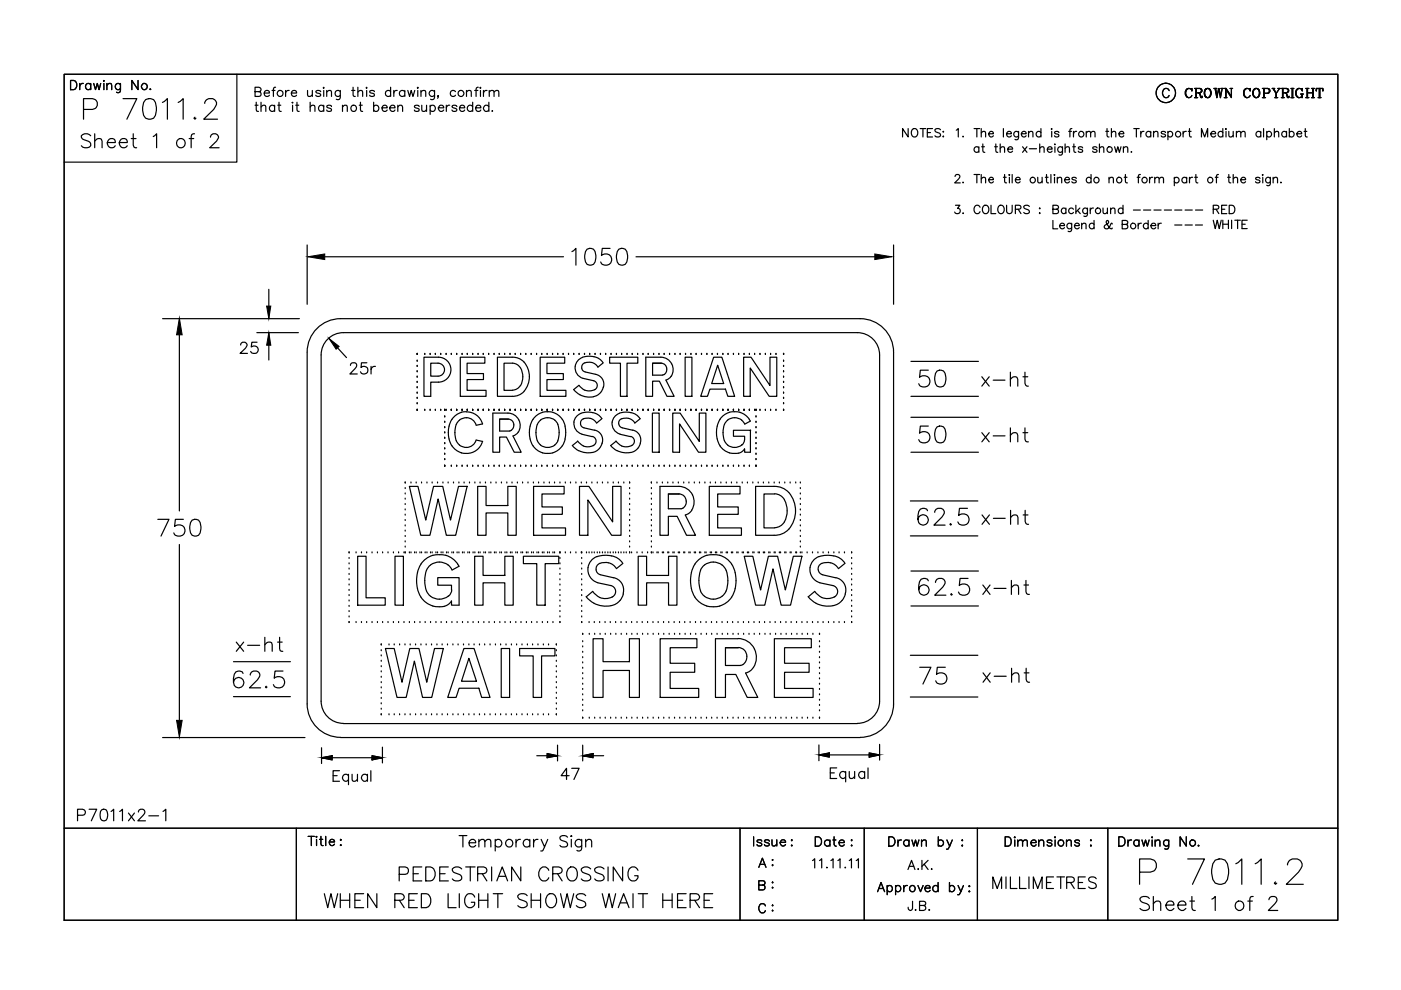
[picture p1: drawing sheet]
<svg xmlns="http://www.w3.org/2000/svg" width="297mm" height="210mm" viewBox="0 0 297 210" stroke-linecap="round" stroke-linejoin="round" font-family="sans-serif">
<g fill="none" stroke="#000" stroke-width=".25">
<path d="M13.6 15.7h270v179.4h-270zM15 17.1h.6a1.04 1.04 0 0 1 .7 .9 1.04 1.04 0 0 1-.7 1h-.6zM16.9 17.7v1.3M17.7 17.7a.64 .64 0 0 0-.8 .5M19.2 18a.61 .61 0 0 0-.9-.1 .61 .61 0 0 0 0 .9 .61 .61 0 0 0 .9-.1M19.2 17.7v1.3M19.9 17.7l.3 1.3 .4-1.3 .4 1.3 .4-1.3M22 17.7v1.3M22 17.1v.1zM22.7 18.1l.4-.4 .5 .1 .1 1.2M22.7 17.7v1.3M25.5 17.7v1.8l-.3 .1h-.5"/>
<path d="M25.5 18a.61 .61 0 0 0-.9-.1 .61 .61 0 0 0 0 .9 .61 .61 0 0 0 .9-.1M29.3 17.1v1.9l-1.3-1.9v1.9M31.8 18.8v.2l.2-.1M50.2 15.7v18.7h-36.6M54.1 19.4l1.1-.1 .1-.2-.1-.5-1.1-.1v1.9h.8l.4-.3a.53 .53 0 0 0-.4-.7M56 19.7h1.1a.6 .6 0 0 0-.8-.5 .6 .6 0 0 0-.2 1 .62 .62 0 0 0 1 0M57.7 19.2h.6M58.4 18.5l-.3 .1-.1 .3v1.5M60.6 19.2v1.2M61.3 19.2a.64 .64 0 0 0-.7 .5M61.8 19.7h1.1a.6 .6 0 0 0-.9-.5 .6 .6 0 0 0-.1 1 .62 .62 0 0 0 1 0M65.2 19.2l.1 1.2h.5l.4-.3"/>
<path d="M66.2 19.2v1.2M68 19.4a.65 .65 0 0 0-1.1 0l.2 .2 .8 .3 .1 .3a.65 .65 0 0 1-1.1 0M68.6 19.2v1.2M68.6 18.5v.2zM69.3 19.5l.4-.3 .5 .1 .1 1.1M69.3 19.2v1.2M72.2 19.2v1.5a.51 .51 0 0 1-.3 .4 .51 .51 0 0 1-.6-.1M72.2 19.4a.62 .62 0 0 0-1 0 .62 .62 0 0 0 0 .9 .62 .62 0 0 0 1-.1M74.6 19.2h.6M74.9 18.5v1.6v.3h.4M75.9 19.5l.3-.2a.44 .44 0 0 1 .7 .2v.9M75.9 18.5v1.9"/>
<path d="M77.7 19.2v1.2M77.7 18.5v.2zM79.4 19.4a.62 .62 0 0 0-1 0l.1 .2a.9 .9 0 0 1 .9 .5v.1a.62 .62 0 0 1-1 0M82.8 19.4a.62 .62 0 0 0-.9 0 .62 .62 0 0 0 0 .9 .62 .62 0 0 0 .9-.1M82.8 18.5v1.9M83.5 19.2v1.2M84.2 19.2a.58 .58 0 0 0-.7 .5M85.8 19.4a.64 .64 0 0 0-.9-.1 .64 .64 0 0 0 0 1 .64 .64 0 0 0 .9-.1M85.8 19.2v1.2M86.5 19.2l.3 1.2 .4-1.2 .4 1.2 .3-1.2M88.6 19.2v1.2M88.6 18.5l.1 .1-.1 .1z"/>
<path d="M89.3 19.5a.67 .67 0 0 1 .9-.2l.1 1.1M89.3 19.2v1.2M92.1 19.2v1.5a.53 .53 0 0 1-.8 .3M92.1 19.4a.64 .64 0 0 0-.9-.1 .64 .64 0 0 0 0 1 .64 .64 0 0 0 .9-.1M96.6 19.4a.62 .62 0 0 0-.9 0 .62 .62 0 0 0 0 .9 .62 .62 0 0 0 .9-.1M98.9 19.5a.67 .67 0 0 1 .9-.2l.1 1.1M98.9 19.2v1.2M100.6 19.2h.7M101.4 18.5l-.4 .1-.1 .3v1.5M101.9 19.2v1.2M101.9 18.5v.2zM102.5 19.2v1.2"/>
<path d="M103.3 19.2a.64 .64 0 0 0-.8 .5M103.7 19.5a.67 .67 0 0 1 1-.2v1.1M103.7 19.2v1.2M104.7 19.5l.5-.3 .5 .1 .1 1.1M247.9 19.2a.72 .72 0 0 0-.8-.4 .72 .72 0 0 0-.6 .7v.4a.72 .72 0 0 0 .5 .8 .72 .72 0 0 0 .9-.5M252 18.8a1.07 1.07 0 0 0-.6 .9 1.07 1.07 0 0 0 .6 1M252.6 19l.1 .3v-.5l-.1 .2a.75 .75 0 0 0-.8-.2 .75 .75 0 0 0-.5 .7 .9 .9 0 0 0 .2 .9 .9 .9 0 0 0 .9 .2l.3-.4M253.3 18.8h1.1l.5 .3-.2 .4-.3 .2h-.8M253.5 18.8v1.9M253.6 18.8v1.9M254.1 19.7l.3 .2 .3 .7 .2-.1M254.3 19.8l.3 .9h.3v-.3"/>
<path d="M254.4 18.8l.3 .3-.3 .6M256 18.8a1.06 1.06 0 0 0-.7 .9 1.06 1.06 0 0 0 .7 1 .98 .98 0 0 0 .8-1 .98 .98 0 0 0-.8-.9 1.12 1.12 0 0 0 0 1.9M256.1 18.8a1.12 1.12 0 0 1 0 1.9M257.4 18.8h.6M257.6 18.8l.4 1.9 .4-1.9 .4 1.9 .3-1.9M257.7 18.8l.3 1.4M258.5 18.8l.3 1.4M258.8 18.8h.6M259.6 18.8h.3M259.9 18.8v1.9M260.8 18.8h.5M261.1 18.8v1.9l-1.2-1.8"/>
<path d="M264.3 18.8a1.11 1.11 0 0 0 0 1.9M265 19l.1 .3v-.5l-.1 .2a.75 .75 0 0 0-.8-.2 .75 .75 0 0 0-.5 .7 .86 .86 0 0 0 .1 .9 .86 .86 0 0 0 1 .2l.3-.4M266.2 18.8a1.01 1.01 0 0 0-.6 1 1.01 1.01 0 0 0 .9 .9 1.01 1.01 0 0 0 .6-1.1 1.01 1.01 0 0 0-.9-.8 1.12 1.12 0 0 0 0 1.9M266.5 18.8a1.12 1.12 0 0 1 0 1.9M267.6 18.8h1.2a.51 .51 0 0 1 .5 .5 .51 .51 0 0 1-.5 .5h-.8M267.9 18.8v1.9M268 18.8v1.9M268.8 18.8l.3 .3-.1 .5-.2 .2M269.7 18.8h.6M269.9 18.8l.6 1v.9M270 18.8l.6 1v.9M270.9 18.8h.6"/>
<path d="M271.3 18.8l-.7 1M271.7 18.8h1.1l.3 .1a.41 .41 0 0 1-.1 .7l-1 .1M271.9 18.8v1.9M272 18.8v1.9M272.5 19.7l.3 .2 .3 .7 .2-.1M272.7 19.8l.3 .9h.2l.1-.3M272.8 18.8l.3 .3-.3 .6M273.7 18.8h.6M274 18.8v1.9M274.1 18.8v1.9M275.4 18.8a1.11 1.11 0 0 0 0 1.9M275.7 19.9h.7"/>
<path d="M276 19l.1 .3v-.5l-.1 .2a.75 .75 0 0 0-.8-.2 .75 .75 0 0 0-.5 .7 .86 .86 0 0 0 .2 .9 .86 .86 0 0 0 .9 .2l.2-.2M276 19.9v.8M276.1 19.9v.8M276.8 18.8h.7M277.1 18.8v1.9M277.2 19.7h1.1M277.2 18.8v1.9M278.1 18.8h.6M278.3 18.8v1.9M278.4 18.8v1.9M279.2 18.8l-.1 .5v-.5h1.4v.5l-.1-.5M279.7 18.8v1.9"/>
<path d="M279.8 18.8v1.9M17.7 23.2h1.9a1.15 1.15 0 0 0 1.1-1.1 1.15 1.15 0 0 0-1.1-1.2h-1.9v4.4M19.2 28.8a1.32 1.32 0 0 0-2 0 .76 .76 0 0 0 .6 .8l.9 .3a.72 .72 0 0 1 .5 .6 .72 .72 0 0 1-.3 .7 1.4 1.4 0 0 1-1.7-.3M20.1 29.9l.7-.5 .7 .1 .1 .4v1.4M20.1 28.4v2.9M22.7 30.2h1.7a.85 .85 0 0 0-.8-.9 .85 .85 0 0 0-.9 .9 .93 .93 0 0 0 .6 1.1 .93 .93 0 0 0 1.1-.4M25.3 30.2h1.7a.85 .85 0 0 0-.9-.9 .85 .85 0 0 0-.8 .9 .93 .93 0 0 0 .6 1.1 .93 .93 0 0 0 1.1-.4M26.1 20.9h2.9l-2.1 4.4M27.8 29.4h1M28.3 28.4v2.4l.1 .4 .6 .1M30.9 21.1a1.41 1.41 0 0 1 2 .6 3.7 3.7 0 0 1-.3 3.4 1.47 1.47 0 0 1-2.1-.6 3.6 3.6 0 0 1 .4-3.4zM32.5 29l.7-.6v2.9"/>
<path d="M34.4 21.7l1.1-.8v4.4M37.8 21.7l1-.8v4.4M40.1 29.4h1M41.2 28.4l-.5 .1-.2 .5v2.3M41.3 24.8l-.2 .3 .2 .2 .2-.2M43.4 21.9a1.11 1.11 0 0 1 .9-1h.8a1.08 1.08 0 0 1 .6 1.7l-.4 .6-2.1 2.1h2.9M44.6 29.1l.2-.4 .4-.3a.93 .93 0 0 1 1.1 .6l-.4 .9-1.4 1.4h2M54.1 22.3h.6M54.3 21.7v1.5l.1 .3 .4 .1M55.3 22.7l.5-.4 .5 .1 .1 1.2M55.3 21.7v1.9M58.2 22.6a.61 .61 0 0 0-.9-.1 .61 .61 0 0 0 0 .9 .61 .61 0 0 0 .9-.1"/>
<path d="M58.2 22.3v1.3M58.9 22.3h.6M59.2 21.7v1.5v.3l.4 .1M62 22.3v1.3M62 21.7v.1zM62.7 22.3h.6M63 21.7v1.5v.3l.4 .1M65.8 22.7l.4-.4 .5 .1 .1 1.2M65.8 21.7v1.9M68.6 22.6a.61 .61 0 0 0-.9-.1 .61 .61 0 0 0 0 .9 .61 .61 0 0 0 .9-.1M68.6 22.3v1.3M70.3 22.6a.56 .56 0 0 0-.5-.3 .56 .56 0 0 0-.5 .3l.1 .2 .8 .3 .1 .2a.56 .56 0 0 1-.5 .3 .56 .56 0 0 1-.5-.3"/>
<path d="M72.6 22.7l.5-.4 .4 .1 .1 1.2M72.6 22.3v1.3M76.2 22.3h.6M76.4 21.7v1.5l.1 .3 .4 .1M79.2 22.6a.61 .61 0 0 1 .9-.1 .61 .61 0 0 1 0 .9 .61 .61 0 0 1-.9-.1M79.2 21.7v1.9M81 22.9h1.1a.6 .6 0 0 0-.8-.5 .6 .6 0 0 0-.2 .9 .57 .57 0 0 0 1 0M82.6 22.9h1.1v-.2a.64 .64 0 0 0-1-.1 .64 .64 0 0 0 .4 1h.3l.3-.3M84.3 22.7l.5-.4 .4 .1 .2 1.2M84.3 22.3v1.3M88.9 22.6a.57 .57 0 0 0-1 0l.2 .3 .7 .2 .1 .2a.57 .57 0 0 1-1 0M89.4 22.3l.1 1.2 .5 .1 .4-.4"/>
<path d="M90.4 22.3v1.3M91.2 22.6a.61 .61 0 0 1 .9-.1 .61 .61 0 0 1 0 .9 .61 .61 0 0 1-.9-.1M91.2 22.3v2M92.9 20.4h-.1h.1l-.1 .4M92.9 22.9h1.2a.6 .6 0 0 0-.9-.5 .6 .6 0 0 0-.1 .9 .56 .56 0 0 0 .5 .3 .56 .56 0 0 0 .5-.3M94.6 22.3v1.3M95.3 22.3a.63 .63 0 0 0-.7 .6M96.9 22.6a.6 .6 0 0 0-1.1 0l.9 .5 .2 .2a.6 .6 0 0 1-1.1 0M97.4 22.9h1.1a.6 .6 0 0 0-.8-.5 .6 .6 0 0 0-.2 .9 .57 .57 0 0 0 1 0M100.2 22.6a.63 .63 0 0 0-.9-.1 .63 .63 0 0 0 0 .9 .63 .63 0 0 0 .9-.1M100.2 21.7v1.9M100.9 22.9h1.1a.6 .6 0 0 0-.9-.5 .6 .6 0 0 0-.2 .9 .57 .57 0 0 0 1.1 0"/>
<path d="M103.6 22.6a.63 .63 0 0 0-.9-.1 .63 .63 0 0 0 0 .9 .63 .63 0 0 0 .9-.1M103.6 21.7v1.9M104.4 23.5v.1l.1-.1M192.5 27.3v1.7l-1.1-1.7v1.7M193.4 27.5a.66 .66 0 0 1 .7-.2 .66 .66 0 0 1 .5 .6v.5a.68 .68 0 0 1-.7 .7 .68 .68 0 0 1-.7-.7zM195.1 27.3h1.2M195.7 27.3v1.7M196.6 28.1h.7M197.7 27.3h-1.1v1.7h1.1M199.4 27.5a.67 .67 0 0 0-.6-.3 .67 .67 0 0 0-.6 .5l.2 .2 .8 .4 .2 .5a.78 .78 0 0 1-1.2 0M199.9 27.9h.2zM199.9 29h.2z"/>
<path d="M202.5 37.4l.3-.4 .6 .2a.55 .55 0 0 1-.1 .7l-.9 .9h1.2M202.7 27.6l.5-.3v1.7M204.2 28.9v.1h.1M204.2 38.6l-.1 .1h.2M206.5 27.3h1.2M206.5 37h1.2M207.1 27.3v1.7M207.1 37v1.8M207.5 31.4a.57 .57 0 0 0-.8-.1 .57 .57 0 0 0 0 .8 .57 .57 0 0 0 .8-.1M207.5 31.1v1.2M208 28.2l.5-.3h.4l.1 1.1M208 37.9l.5-.3 .4 .1 .1 1.1"/>
<path d="M208 27.3v1.7M208 37v1.8M208.1 31.1h.6M208.4 30.5v1.5l.1 .2 .3 .1M209.6 28.4h1a.51 .51 0 0 0-.6-.6 .51 .51 0 0 0-.4 .7 .52 .52 0 0 0 .4 .5 .52 .52 0 0 0 .6-.2M209.6 38.1h1a.51 .51 0 0 0-.6-.5 .51 .51 0 0 0-.4 .7 .52 .52 0 0 0 .4 .5 .52 .52 0 0 0 .6-.3M210.9 31.1h.6M211.1 30.5v1.5l.1 .2 .4 .1M212.1 31.5l.4-.4 .4 .1 .1 1.1M212.1 30.5v1.8M212.7 27.3v1.7M212.7 37.6h.6"/>
<path d="M213 37v1.4l.1 .3 .3 .1M213.4 28.4h1a.55 .55 0 0 0-.7-.5 .55 .55 0 0 0-.2 .9 .54 .54 0 0 0 .9 0M213.7 31.6h1a.55 .55 0 0 0-.8-.4 .55 .55 0 0 0-.1 .8 .54 .54 0 0 0 .9 0M214 37v.2zM214 37.6v1.2M214.6 37v1.8M215.3 38.1h1a.55 .55 0 0 0-.8-.5 .55 .55 0 0 0-.1 .9 .54 .54 0 0 0 .9 0M216 27.9v1.3a.47 .47 0 0 1-.3 .4 .47 .47 0 0 1-.5-.1M216 28.1a.57 .57 0 0 0-.9-.1 .57 .57 0 0 0 0 .9 .57 .57 0 0 0 .9-.1M216.5 28.4h1.1a.55 .55 0 0 0-.8-.5 .55 .55 0 0 0-.2 .9 .54 .54 0 0 0 1 0M216.8 31.1l.9 1.2M217.7 31.1l-.9 1.2"/>
<path d="M218.1 28.2l.4-.3h.4l.1 1.1M218.1 27.9v1.1M218.2 31.5h1.6M220 37.6l.1 1.1 .4 .1 .5-.4M220.4 31.5l.5-.4 .4 .1 .1 1.1M220.4 30.5v1.8M220.7 28.1a.57 .57 0 0 0-.8-.1 .57 .57 0 0 0 0 .9 .57 .57 0 0 0 .8-.1M220.7 27.3v1.7M221 37.6v1.2M221.6 37.6h.6M221.9 37v1.4l.1 .3 .3 .1M222.1 31.6h1a.55 .55 0 0 0-.8-.4 .55 .55 0 0 0-.2 .8 .54 .54 0 0 0 1 0"/>
<path d="M222.8 37v1.8M223 27.3v.1zM223 27.9v1.1M223.6 37v.2zM223.6 37.6v1.2M223.7 30.5v.2zM223.7 31.1v1.2M224.2 37.9l.4-.3 .4 .1 .1 1.1M224.2 37.6v1.2M224.5 28.1a.54 .54 0 0 0-.9 0l.1 .2 .7 .2 .1 .3a.54 .54 0 0 1-.9 0M225.3 31.1v1.4a.47 .47 0 0 1-.3 .4 .47 .47 0 0 1-.5-.1M225.3 31.4a.57 .57 0 0 0-.9-.1 .57 .57 0 0 0 0 .8 .57 .57 0 0 0 .9-.1"/>
<path d="M225.7 38.1h1.1a.55 .55 0 0 0-.8-.5 .55 .55 0 0 0-.2 .9 .54 .54 0 0 0 1 0M225.8 31.5l.4-.4 .5 .1 .1 1.1M225.8 30.5v1.8M226.6 27.9h.6M227.3 27.3h-.4l-.1 .3v1.4M227.4 31.1h.6M227.6 27.9v1.1M227.7 30.5v1.5l.1 .2 .3 .1M228.2 37.8a.54 .54 0 0 0-.9 0v.2l.8 .3 .1 .2a.54 .54 0 0 1-.9 0M228.3 27.9a.57 .57 0 0 0-.7 .5M229.5 31.4a.54 .54 0 0 0-.9 0l.1 .1 .8 .3v.2a.54 .54 0 0 1-.9 0M230.3 28.2l.4-.3h.5v1.1"/>
<path d="M230.3 27.9v1.1M231.2 28.2l.5-.3h.4l.1 1.1M231.3 37.8a.57 .57 0 0 0-.8 0 .57 .57 0 0 0 0 .8 .57 .57 0 0 0 .8-.1M231.3 37v1.8M232.6 31.4a.54 .54 0 0 0-.9 0v.1l.8 .3 .1 .2a.54 .54 0 0 1-.9 0M233.1 31.5l.4-.4 .4 .1 .1 1.1M233.1 30.5v1.8M234.5 27.9h.5M234.7 27.3v1.4l.1 .3h.3M235.1 37.9l.5-.3 .4 .1 .1 1.1M235.1 37.6v1.2M235.6 28.2l.5-.3h.4l.1 1.1"/>
<path d="M235.6 27.3v1.7M236.3 31.1l.4 1.2 .3-1.2 .3 1.2 .4-1.2M237.3 28.4h1a.55 .55 0 0 0-.8-.5 .55 .55 0 0 0-.2 .9 .54 .54 0 0 0 1 0M238.2 31.5l.4-.4 .4 .1 .1 1.1M238.2 31.1v1.2M238.4 37.6h.5M238.6 37v1.4l.1 .3 .3 .1M239.9 32.1l-.1 .1h.2M240.4 27.3h1.1M240.9 27.3v1.7M241.1 37.6h.6M241.8 37l-.4 .1v.2v1.5"/>
<path d="M241.9 27.9v1.1M242.5 27.9a.57 .57 0 0 0-.6 .5M243.7 37.6v1.2M244 28.1a.57 .57 0 0 0-.9-.1 .57 .57 0 0 0 0 .9 .57 .57 0 0 0 .9-.1M244 27.9v1.1M244.4 37.6a.57 .57 0 0 0-.7 .5M244.6 28.2l.4-.3h.4l.1 1.1M244.6 27.9v1.1M244.8 37.9l.5-.3 .4 .1 .1 1.1M244.8 37.6v1.2M245.8 37.9l.4-.3 .4 .1 .1 1.1M247.1 28.1a.54 .54 0 0 0-.9 0l.1 .2 .7 .2 .1 .3a.54 .54 0 0 1-.9 0"/>
<path d="M247.6 28.1a.57 .57 0 0 1 .9-.1 .57 .57 0 0 1 0 .9 .57 .57 0 0 1-.9-.1M247.6 27.9v1.7M249 37.8a.57 .57 0 0 1 .8 0 .57 .57 0 0 1 0 .8 .57 .57 0 0 1-.8-.1M249 37.6v1.8M250.8 27.9v1.1M251.5 27.9a.57 .57 0 0 0-.7 .5M251.6 37.8a.57 .57 0 0 0-.8 0 .57 .57 0 0 0 0 .8 .57 .57 0 0 0 .8-.1M251.6 37.6v1.2M251.9 27.9h.6M252.2 27.3v1.4l.1 .3h.3M252.2 37.6v1.2M252.9 37.6a.57 .57 0 0 0-.7 .5"/>
<path d="M253.3 20.7h.6M253.3 37.6h.6M253.5 37v1.4l.1 .3 .4 .1M254.7 29v-1.7l.7 1.7 .6-1.7v1.7M256.7 28.4h1a.55 .55 0 0 0-.7-.5 .55 .55 0 0 0-.2 .9 .54 .54 0 0 0 .9 0M257.7 37.6h.5M258.3 37l-.3 .1-.1 .2v1.5M259.3 28.1a.57 .57 0 0 0-.9-.1 .57 .57 0 0 0 0 .9 .57 .57 0 0 0 .9-.1M259.3 27.3v1.7M259.6 20.7h.6M259.9 27.9v1.1M259.9 27.3v.1z"/>
<path d="M260.3 37.6h.6M260.5 27.9l.1 1.1h.4l.5-.3M260.5 37v1.4l.1 .3 .4 .1M261.1 20.5l-1.2-1.7v1.9M261.5 27.9v1.1M261.5 37.9l.4-.3 .4 .1 .1 1.1M261.5 37v1.8M262.1 28.2l.5-.3h.4l.1 1.1M262.1 27.9v1.1M263.1 28.2l.4-.3h.4l.1 1.1M263.1 38.1h1a.55 .55 0 0 0-.8-.5 .55 .55 0 0 0-.1 .9 .54 .54 0 0 0 .9 0M267.1 37.8a.54 .54 0 0 0-.9 0l.1 .2 .8 .3v.2a.54 .54 0 0 1-.9 0"/>
<path d="M267.3 28.1a.57 .57 0 0 0-.8-.1 .57 .57 0 0 0 0 .9 .57 .57 0 0 0 .8-.1M267.3 27.9v1.1M267.6 20.7h.7M267.7 37.6v1.2M267.7 37v.2zM267.9 27.3v1.7M268.6 28.1a.57 .57 0 0 1 .8-.1 .57 .57 0 0 1 0 .9 .57 .57 0 0 1-.8-.1M268.6 27.9v1.7M269.3 37.6v1.3a.47 .47 0 0 1-.2 .5 .47 .47 0 0 1-.5-.1M269.3 37.8a.57 .57 0 0 0-.8 0 .57 .57 0 0 0 0 .8 .57 .57 0 0 0 .8-.1M269.9 37.9l.5-.3 .4 .1 .1 1.1M269.9 37.6v1.2"/>
<path d="M270.2 28.2l.4-.3h.4l.1 1.1M270.2 27.3v1.7M270.3 20.7h.6M271.6 38.6l-.1 .1h.2M271.7 20.7h.6M272.8 28.1a.57 .57 0 0 0-.9-.1 .57 .57 0 0 0 0 .9 .57 .57 0 0 0 .9-.1M272.8 27.9v1.1M273.4 28.1a.57 .57 0 0 1 .8-.1 .57 .57 0 0 1 0 .9 .57 .57 0 0 1-.8-.1M273.4 27.3v1.7M273.7 20.7h.6M275 28.4h1a.55 .55 0 0 0-.8-.5 .55 .55 0 0 0-.1 .9 .54 .54 0 0 0 .9 0M276.5 27.9h.6"/>
<path d="M276.7 27.3v1.4l.1 .3h.4M276.8 20.7h.7M278.1 20.7h.6M279.5 20.7h.6M65.1 51.9v12.6M68.8 54.4h50.7M121.3 53.3l.8-.6v3.5M124.5 52.8a1.15 1.15 0 0 1 1.7 .5 2.94 2.94 0 0 1-.4 2.7 1.15 1.15 0 0 1-1.7-.5 2.94 2.94 0 0 1 .4-2.7zM129.3 52.7h-1.6l-.2 1.5a1.24 1.24 0 0 1 1.9 0 1.24 1.24 0 0 1-.2 1.8 1.24 1.24 0 0 1-1.8-.5M131.2 52.8a1.15 1.15 0 0 1 1.7 .5 2.94 2.94 0 0 1-.3 2.7 1.15 1.15 0 0 1-1.7-.5 2.94 2.94 0 0 1 .3-2.7zM134.8 54.4h50.7M189.5 51.9v12.6"/>
<path d="M202.6 43.5h.9l-.5 .7a.59 .59 0 0 1 .4 1 .59 .59 0 0 1-1-.2M204.2 45.1l-.1 .1h.2M207.8 43.9a.65 .65 0 0 0-.8-.4 .65 .65 0 0 0-.5 .7v.4a.65 .65 0 0 0 .5 .7 .65 .65 0 0 0 .8-.4M208.5 43.8a.66 .66 0 0 1 .7-.3 .66 .66 0 0 1 .4 .7v.4a.68 .68 0 0 1-.6 .7 .68 .68 0 0 1-.7-.7zM210.1 43.5v1.8h1M211.7 43.8a.66 .66 0 0 1 .8-.3 .66 .66 0 0 1 .4 .7v.4a.68 .68 0 0 1-.7 .7 .68 .68 0 0 1-.6-.7zM213.4 43.5v1.3a.6 .6 0 0 0 .6 .5 .6 .6 0 0 0 .6-.5v-1.3M215.3 44.4l1-.1 .2-.3-.1-.3-.4-.2h-.7v1.8M215.9 44.4l.6 .9M218.2 43.8a.67 .67 0 0 0-.6-.3 .67 .67 0 0 0-.5 .4l.1 .3 .9 .3 .1 .5a.78 .78 0 0 1-1.1 0M220.4 44.2h.1zM220.4 45.2h.1z"/>
<path d="M223.2 46.7v1.8h1.1M223.2 44.4l1.1-.1 .1-.3-.1-.3-.3-.2h-.8v1.8h.8a.47 .47 0 0 0 .4-.5 .47 .47 0 0 0-.4-.4M224.7 47.8h1a.55 .55 0 0 0-.8-.4 .55 .55 0 0 0-.1 .9 .54 .54 0 0 0 .9 0M226 44.4a.55 .55 0 0 0-.8-.1 .55 .55 0 0 0 0 .8 .55 .55 0 0 0 .8-.1M226 44.1v1.2M227.2 47.3v1.4a.47 .47 0 0 1-.3 .4 .47 .47 0 0 1-.4-.1M227.2 47.6a.57 .57 0 0 0-.8-.1 .57 .57 0 0 0 0 .8 .57 .57 0 0 0 .8 0M227.6 44.4a.57 .57 0 0 0-.8-.1 .57 .57 0 0 0 0 .8 .57 .57 0 0 0 .8-.1M227.8 47.8h1a.55 .55 0 0 0-.7-.4 .55 .55 0 0 0-.2 .9 .54 .54 0 0 0 .9 0M228.1 43.5v1.8M228.4 44.6l.6 .7M229 44.1l-.9 .9"/>
<path d="M229.3 47.7l.5-.4 .4 .1 .1 1.1M229.3 47.3v1.2M230.6 44.1v1.4a.47 .47 0 0 1-.3 .4 .47 .47 0 0 1-.5-.1M230.6 44.4a.57 .57 0 0 0-.9-.1 .57 .57 0 0 0 0 .8 .57 .57 0 0 0 .9-.1M231.2 44.1v1.2M231.8 44.1a.57 .57 0 0 0-.6 .5M232 47.6a.57 .57 0 0 0-.9-.1 .57 .57 0 0 0 0 .8 .57 .57 0 0 0 .9 0M232 46.7v1.8M233.9 44.1v1.1l.5 .1 .4-.3M234.8 44.1v1.2M235.5 44.4l.4-.3 .4 .1 .1 1.1M235.5 44.1v1.2"/>
<path d="M235.8 47.5l-.1-.2-.1 .1-.3 .6a.59 .59 0 0 1-.6 .6 .59 .59 0 0 1-.6-.6l.9-.7a.36 .36 0 0 0-.2-.6l-.2 .1a1.48 1.48 0 0 0 .8 1.6l.3 .1 .1-.2M237.9 47.6l1-.1 .2-.3-.1-.3-.3-.2h-.8v1.8h.8a.47 .47 0 0 0 .4-.5 .47 .47 0 0 0-.4-.4M238.1 44.4a.57 .57 0 0 0-.8-.1 .57 .57 0 0 0 0 .8 .57 .57 0 0 0 .8-.1M238.1 43.5v1.8M240.3 44.5h1.5M241.3 47.3v1.2M242 47.3a.57 .57 0 0 0-.7 .5M242.5 44.5h1.5M243.4 47.6a.57 .57 0 0 0-.8-.1 .57 .57 0 0 0 0 .8 .57 .57 0 0 0 .8 0M243.4 46.7v1.8M244 47.8h1a.55 .55 0 0 0-.7-.4 .55 .55 0 0 0-.2 .9 .54 .54 0 0 0 .9 0M244.7 44.5h1.5"/>
<path d="M245.5 47.3v1.2M246.2 47.3a.57 .57 0 0 0-.7 .5M246.9 44.5h1.5M249.1 44.5h1.5M249.1 47.7h1.5M251.3 44.5h1.5M251.3 47.7h1.5M253.5 44.5h1.5M253.5 47.7h1.4M257.2 44.4l1-.1 .2-.3-.1-.3-.3-.2h-.8v1.8M257.2 46.7l.5 1.8 .4-1.8 .4 1.8 .4-1.8M257.8 44.4l.6 .9"/>
<path d="M259 44.4h.7M259.3 46.7v1.8M259.3 47.5h1.1M260.1 43.5h-1.1v1.8h1.1M260.4 46.7v1.8M260.6 43.5h.6a.95 .95 0 0 1 .6 .9 .95 .95 0 0 1-.6 .9h-.6zM261.1 46.7v1.8M261.8 46.7h1.2M262.4 46.7v1.8M263.3 47.5h.7M264.4 46.7h-1.1v1.8h1.1M34.5 67.6h29"/>
<path d="M38 71v37.3M51 73.2l.1-.4 .3-.2 .7 .1a.52 .52 0 0 1 .2 .8l-1.4 1.4h1.6M54.5 70.5h8.8M54.5 72.6h-1.1l-.1 1a.85 .85 0 0 1 1.2 0 .85 .85 0 0 1-.1 1.2 .85 .85 0 0 1-1.3-.3M57 61.3v6.3M57 70.5v5.8M65.1 74.7v74.5a7.1 7.1 0 0 0 7.1 7.1M69.8 71.8l3.7 4M72.2 67.6a7.1 7.1 0 0 0-7.1 7.1M72.2 67.6h110.2a7.1 7.1 0 0 1 7.1 7.1M74.3 77.5l.1-.4a.81 .81 0 0 1 1-.1l.1 .1a.78 .78 0 0 1-.2 1l-1.1 1.2h1.5M77.8 76.9h-1.2v1a.83 .83 0 0 1 1.2 0 .83 .83 0 0 1-.2 1.3 .83 .83 0 0 1-1.2-.4"/>
<path d="M78.7 77.7v1.6M79.6 77.7a.8 .8 0 0 0-.9 .7M88.4 75.1h.1M88.4 76.6h.1M88.4 77.7h.1M88.4 78.8h.1M88.4 80h.1M89.9 75.7h1.4a3.8 3.8 0 0 1 3.7 1 2.65 2.65 0 0 1 .3 2.8 2.65 2.65 0 0 1-2.3 1.5h-1.7v3h-1.4zM90.1 75.1h.1M91.2 75.1h.1M92.3 75.1h.1M92.9 77a1.38 1.38 0 0 1 1.3 1.4 1.38 1.38 0 0 1-1.3 1.4"/>
<path d="M92.9 77h-1.6v2.8h1.6M93.4 75.1h.1M94.6 75.1h.1M95.7 75.1h.1M96.8 75.1h.1M97.6 75.7h5.2v1.3h-3.8v2.2h3.5v1.3h-3.5v2.3h4.1v1.2h-5.5zM98 75.1h.1M99.1 75.1h.1M100.2 75.1h.1M101.4 75.1h.1M102.5 75.1h.1M103.6 75.1h.1"/>
<path d="M104.7 75.1h.1M105.8 75.1h.1M107 75.1h.1M108.1 75.1h.1M109.2 75.1h.1M110.3 78a1.97 1.97 0 0 0-1.6-1h-1.8v5.8a3.9 3.9 0 0 0 2.9-.5l.5-.6M110.4 78a4 4 0 0 1 0 3.8M110.4 75.1h.1M111.5 75.1h.1M112.6 75.1h.1M113.8 75.1h.1M114.5 75.7h5.2v1.3h-3.7v2.2h3.4v1.3h-3.4v2.3h4v1.2h-5.5z"/>
<path d="M114.9 75.1h.1M116 75.1h.1M117.2 75.1h.1M118.3 75.1h.1M119.4 75.1h.1M120.5 75.1h.1M121.6 75.1h.1M122.8 75.1h.1M123.3 78.1a.94 .94 0 0 0 .8 .8l2.2 .5a2.12 2.12 0 0 1 1.6 2.8M123.5 75.8a3.8 3.8 0 0 1 4.4 1.1M123.5 75.8a2.33 2.33 0 0 0-1.6 2.3 2.33 2.33 0 0 0 1.7 2.1l2.3 .5M123.9 75.1h.1"/>
<path d="M124 76.9a.95 .95 0 0 0-.6 1.1M124 76.9a2.27 2.27 0 0 1 2.8 .9M125 75.1h.1M126.2 75.1h.1M127.3 75.1h.1M127.9 77l-1.1 .9M128.4 75.1h.1M129.3 75.7h5.9v1.3h-2.3v7h-1.4v-7h-2.2zM129.6 75.1h.1M130.7 75.1h.1M131.8 75.1h.1M132.9 75.1h.1"/>
<path d="M134 75.1h.1M135.2 75.1h.1M136.3 75.1h.1M137.4 75.1h.1M138.4 77h1.8h-1.8v2.5h2.1M138.6 75.1h.1M139.7 75.1h.1M140.2 77a1.28 1.28 0 0 1 1.1 1.1 1.28 1.28 0 0 1-.8 1.4M140.8 75.1h.1M142 75.1h.1M142.3 79.8l-.5 .5-.6 .3M142.3 79.8a2.66 2.66 0 0 0-2.2-4.1h-3.2v8.3h1.5v-3.2h1.4l1.6 3.2h1.5l-1.7-3.4"/>
<path d="M143.1 75.1h.1M144.2 75.1h.1M145.3 75.7h1.4v8.3h-1.4zM145.3 75.1h.1M146.5 75.1h.1M147.6 75.1h.1M148.7 75.1h.1M149.9 75.1h.1M151 75.1h.1M151.3 75.7h1.7l2.8 8.3h-1.5l-.5-1.5h-3.3l-.5 1.5h-1.4zM152.1 75.1h.1M152.2 77.4l1.2 3.9h-2.5z"/>
<path d="M153.3 75.1h.1M154.4 75.1h.1M155.5 75.1h.1M156.6 75.1h.1M157.7 75.7h1.5l4.1 6v-6h1.4v8.3h-1.6l-4-6v6h-1.4zM157.7 75.1h.1M158.9 75.1h.1M160 75.1h.1M161.1 75.1h.1M162.3 75.1h.1M163.4 75.1h.1M164.5 75.1h.1"/>
<path d="M166.1 75.1h.1M166.1 80h.1M166.1 78.8h.1M166.1 77.7h.1M166.1 76.6h.1M181.8 70.5a4.7 4.7 0 0 1 4.7 4.8v73.4a4.7 4.7 0 0 1-4.7 4.7M181.8 70.5h-109a4.7 4.7 0 0 0-4.7 4.8v73.4a4.7 4.7 0 0 0 4.7 4.7h109M189.5 74.7v74.5a7.1 7.1 0 0 1-7.1 7.1M193.1 76.6h14.3M196.8 78.5h-1.7l-.1 1.5a1.26 1.26 0 0 1 1.9 0 1.26 1.26 0 0 1-.3 1.9 1.26 1.26 0 0 1-1.8-.5M198.7 78.7a1.15 1.15 0 0 1 1.7 .5 2.94 2.94 0 0 1-.4 2.7 1.15 1.15 0 0 1-1.7-.5 2.94 2.94 0 0 1 .4-2.7zM208.2 79.9l1.5 2"/>
<path d="M209.7 79.9l-1.5 2M214.2 78.9v3M216.9 79.9h1M217.3 78.9v2.4l.2 .4 .5 .2M88.4 81.1h.1M88.4 82.2h.1M88.4 83.4h.1M88.4 84.5h.1M88.4 85.6h.1M88.4 87h.1M90.1 87h.1M91.2 87h.1"/>
<path d="M92.3 87h.1M93.4 87h.1M94.3 87h.1M94.3 88.4h.1M94.3 89.5h.1M94.3 90.7h.1M94.3 91.8h.1M94.3 92.9h.1M94.3 94.1h.1M94.3 95.2h.1M94.3 96.3h.1M94.3 97.5h.1"/>
<path d="M94.3 98.8h.1M94.6 87h.1M95.7 98.8h.1M95.7 87h.1M95.8 88.9a5.6 5.6 0 0 0 0 5.6M95.8 94.5l1.1 1.1 .9 .4M96.8 98.8h.1M96.8 87h.1M97.4 89.1a2.21 2.21 0 0 1 3.5 1M97.4 89.1a4.2 4.2 0 0 0-.5 4.6l.5 .6M97.8 87.4l-1.3 .8-.7 .7M98 98.8h.1"/>
<path d="M98 87h.1M98.9 87.3l-1.1 .1M98.9 87.3a3.4 3.4 0 0 1 3.4 2.6M99.1 98.8h.1M99.1 87h.1M100.2 98.8h.1M100.2 87h.1M100.9 93.3a2.21 2.21 0 0 1-3.5 1.1M101 93.3l1.3 .3M101.4 98.8h.1M101.4 87h.1M102.3 93.6a3.6 3.6 0 0 1-4.5 2.4"/>
<path d="M102.3 89.9l-1.3 .3M102.5 98.8h.1M102.5 87h.1M103.6 98.8h.1M103.6 87h.1M104.7 98.8h.1M104.7 87h.1M105.8 98.8h.1M105.8 87h.1M105.9 88.9h1.9h-1.9v2.5h2.2a1.28 1.28 0 0 0 .8-1.4 1.28 1.28 0 0 0-1.2-1.1M107 98.8h.1M107 87h.1"/>
<path d="M108.1 98.8h.1M108.1 87h.1M109.2 98.8h.1M109.2 87h.1M109.9 91.6l-.5 .5-.6 .4 1.7 3.4h-1.5l-1.6-3.2h-1.5v3.2h-1.4v-8.3h3.2a2.66 2.66 0 0 1 2.2 4M110.4 98.8h.1M110.4 87h.1M111.1 83a4.6 4.6 0 0 0-1.1-7l-.9-.3h-3.6v8.3l4-.1 .9-.3 .7-.6M111.5 98.8h.1M111.5 87h.1M112.4 90.4l-.2 1.3 .2 1.4M112.4 93.1a3.7 3.7 0 0 0 2.6 2.9"/>
<path d="M112.6 98.8h.1M112.6 87h.1M113 88.9l-.6 1.5M113.8 98.8h.1M113.8 87h.1M113.9 90a5.5 5.5 0 0 0 0 3.5M113.9 93.5l.7 .8M114.6 94.4l.7 .3 .8 .2M114.6 89.1l-.7 .9M114.9 98.8h.1M114.9 87h.1M115 96l1.1 .1"/>
<path d="M115 87.4l-.9 .5-1.1 1M116 98.8h.1M116 87h.1M116.1 88.6l-.8 .1-.7 .4M116.1 87.3l1.1 .1M116.1 87.3l-1.1 .1M116.1 88.6l.8 .1 .7 .4M117.2 98.8h.1M117.2 87h.1M117.2 87.4l.9 .5 1.1 1M117.2 96l-1.1 .1M117.6 89.1l.7 .9"/>
<path d="M117.6 94.4l-.7 .3-.8 .2M118.3 98.8h.1M118.3 87h.1M118.3 90a5.5 5.5 0 0 1 0 3.5M118.3 93.5l-.7 .8M119.2 88.9l.6 1.5M119.4 98.8h.1M119.4 87h.1M119.8 90.4l.1 1.3-.1 1.4M119.8 93.1a3.8 3.8 0 0 1-2.6 2.9M120.5 98.8h.1M120.5 87h.1"/>
<path d="M121.3 94.4l1.4 1.2M121.6 98.8h.1M121.6 87h.1M121.7 89.5a2.31 2.31 0 0 0 1.7 2.5M122.5 93.5a2.49 2.49 0 0 0 3.3 1M122.5 93.6l-1.1 .8M122.8 98.8h.1M122.8 87h.1M123.2 87.6a2.35 2.35 0 0 0-1.5 1.9M123.2 87.6a3.8 3.8 0 0 1 4.4 1.2M123.4 92.1l2.2 .5M123.8 90.7l2.3 .5"/>
<path d="M123.9 98.8h.1M123.9 87h.1M124 82.7l-1.3-1-1.1 .9a4.3 4.3 0 0 0 4.3 1.5M125 98.8h.1M125 87h.1M125.1 88.7a1.42 1.42 0 0 0-2 1.2 .91 .91 0 0 0 .7 .8M125.1 88.7a2.1 2.1 0 0 1 1.4 1M125.6 92.5a1.04 1.04 0 0 1 .8 .9 1.04 1.04 0 0 1-.5 1M125.8 80.7a1.12 1.12 0 0 1 .8 1.4 1.12 1.12 0 0 1-1.4 .8l-1.2-.2M125.9 94.4l-.1 .1M126.1 91.2a2.14 2.14 0 0 1 1.6 2.6M126.2 98.8h.1"/>
<path d="M126.2 87h.1M127.3 98.8h.1M127.3 87h.1M127.3 83.2l-.5 .5-1 .4M127.6 88.8l-1.1 .9M127.6 94a2.84 2.84 0 0 1-3.5 2l-1.4-.5M127.7 93.8v.2M127.9 82.1l-.5 1.1M128.4 98.8h.1M128.4 87h.1M129.5 94.4l1.3 1.2M129.6 98.8h.1"/>
<path d="M129.6 87h.1M129.8 89.5a2.31 2.31 0 0 0 1.6 2.5M130.6 93.5a2.49 2.49 0 0 0 3.3 1M130.6 93.6l-1.1 .8M130.7 98.8h.1M130.7 87h.1M131.3 87.6a3.8 3.8 0 0 1 4.4 1.2M131.3 87.6a2.35 2.35 0 0 0-1.5 1.9M131.5 92.1l2.2 .5M131.8 98.8h.1M131.8 87h.1M132 90.7l2.2 .5"/>
<path d="M132.9 98.8h.1M132.9 87h.1M133.3 88.7h-.8a1.07 1.07 0 0 0-1.3 .7 1.07 1.07 0 0 0 .7 1.3M133.3 88.7a2.1 2.1 0 0 1 1.3 1l1.1-.9M133.7 92.5a1.04 1.04 0 0 1 .8 .9 1.04 1.04 0 0 1-.6 1.1M134 98.8h.1M134 87h.1M134.2 91.2a2.14 2.14 0 0 1 1.6 2.6M135.2 98.8h.1M135.2 87h.1M135.8 94a2.84 2.84 0 0 1-3.6 2l-1.4-.5M135.8 93.8l-.1 .2"/>
<path d="M136.3 98.8h.1M136.3 87h.1M137.4 98.8h.1M137.4 87h.1M138.3 87.6h1.5v8.3h-1.5zM138.6 98.8h.1M138.6 87h.1M139.7 98.8h.1M139.7 87h.1M140.8 98.8h.1M140.8 87h.1M142 98.8h.1"/>
<path d="M142 87h.1M142.6 87.6h1.6l4.1 6v-6h1.4v8.3h-1.6l-4-6v6h-1.5zM143.1 98.8h.1M143.1 87h.1M144.2 98.8h.1M144.2 87h.1M145.3 98.8h.1M145.3 87h.1M146.5 98.8h.1M146.5 87h.1M147.6 98.8h.1M147.6 87h.1"/>
<path d="M148.7 98.8h.1M148.7 87h.1M149.9 98.8h.1M149.9 87h.1M151 98.8h.1M151 87h.1M152.1 98.8h.1M152.1 87h.1M152.7 88.9a5.4 5.4 0 0 0 .6 6.4l1.4 .7M153.3 98.8h.1M153.3 87h.1M154.3 94.4l.7 .3 .8 .2"/>
<path d="M154.3 89.1a4 4 0 0 0 0 5.2M154.4 98.8h.1M154.4 87h.1M154.6 96l1.1 .1M154.7 87.4l-1 .5-1.1 1M155.5 98.8h.1M155.5 87h.1M155.7 87.3l-1.1 .1M155.7 88.6l.8 .1 .7 .4M155.8 88.6l-.8 .1-.7 .4M155.8 87.3l1.1 .1M156.6 98.8h.1"/>
<path d="M156.6 87h.1M156.9 87.4l.9 .5 1.1 1M157.2 89.1l.7 .8 1.2-.6M157.2 94.4l-.7 .3-.8 .2M157.3 94.3h-.1M157.7 98.8h.1M157.7 87h.1M157.8 93.3l-.1 .6-.4 .4M157.8 95.2a2.08 2.08 0 0 1-2 .9M157.9 93.3v-.8h-2.4v-1.3h3.6v4.7h-1.2v-.7M158.9 88.9l.2 .4M158.9 98.8h.1"/>
<path d="M158.9 87h.1M160 87h.1M160.3 87h.1M160.3 98.8h.1M160.3 97.5h.1M160.3 96.3h.1M160.3 95.2h.1M160.3 94.1h.1M160.3 92.9h.1M160.3 91.8h.1M160.3 90.7h.1M160.3 89.5h.1"/>
<path d="M160.3 88.4h.1M161.1 87h.1M162.3 87h.1M163.4 87h.1M164.5 87h.1M166.1 87h.1M166.1 85.6h.1M166.1 84.5h.1M166.1 83.4h.1M166.1 82.2h.1M166.1 81.1h.1M193.1 84h14.3"/>
<path d="M193.1 95.9h14.3M193.1 88.5h14.3M196.8 90.3h-1.7l-.1 1.6a1.26 1.26 0 0 1 1.9-.1 1.26 1.26 0 0 1-.3 1.9 1.26 1.26 0 0 1-1.8-.5M198.7 90.5a1.15 1.15 0 0 1 1.7 .5 2.94 2.94 0 0 1-.4 2.7 1.15 1.15 0 0 1-1.7-.5 2.94 2.94 0 0 1 .4-2.7zM208.2 91.7l1.5 2M209.7 91.7l-1.5 2M210.6 80.6h2.5M210.6 92.4h2.5M214.2 80.4l.7-.5 .7 .1 .2 .4v1.5M214.2 92.3l.7-.6 .7 .2 .2 .4v1.4M214.2 90.7v3M216.9 91.7h1"/>
<path d="M217.3 90.7v2.4l.2 .5 .5 .1M33.5 110.1h2.3l-1.7 3.6M38 115.4v37.3M38.9 110.1h-1.7l-.2 1.5a1.26 1.26 0 0 1 1.9 0 1.26 1.26 0 0 1-.2 1.9 1.26 1.26 0 0 1-1.9-.5M40.7 110.3a1.15 1.15 0 0 1 1.7 .5 2.94 2.94 0 0 1-.3 2.7 1.15 1.15 0 0 1-1.7-.5 2.94 2.94 0 0 1 .3-2.7zM74 119.5h.1M74 118.4h.1M74 117.2h.1M75.5 117.2h.1M75.8 117.9h1.8v8.8h4.1v1.6h-5.9zM76.6 117.2h.1M77.7 117.2h.1"/>
<path d="M78.9 117.2h.1M80 117.2h.1M81.1 117.2h.1M82.3 117.2h.1M83.4 117.2h.1M83.7 117.9h1.8v10.4h-1.8zM84.5 117.2h.1M85.7 117.2h.1M85.9 117.2h.1M85.9 116h.1M85.9 114.9h.1M85.9 113.7h.1"/>
<path d="M85.9 112.6h.1M85.9 111.5h.1M85.9 110.4h.1M85.9 109.2h.1M85.9 108.1h.1M85.9 107h.1M85.9 105.8h.1M85.9 104.7h.1M85.9 103.6h.1M85.9 102.4h.1M86.8 117.2h.1M86.8 103.1h1.8l1.7 7.2 1.6-7.2h2l1.6 7.2 1.7-7.2h1.8l-2.4 10.4h-2l-1.7-7.7-1.7 7.7h-2z"/>
<path d="M87.1 102.4h.1M87.1 117.2h.1M87.9 117.2h.1M88.2 102.4h.1M88.2 117.2h.1M89 117.2h.1M89.4 102.4h.1M89.4 117.2h.1M90.1 117.2h.1M90.5 102.4h.1M90.5 117.2h.1M91.3 117.2h.1"/>
<path d="M91.6 102.4h.1M91.6 117.2h.1M91.8 117.7a5.6 5.6 0 0 0-3.4 6.7 4.8 4.8 0 0 0 3.4 4.1M92.4 117.2h.1M92.8 102.4h.1M92.8 117.2h.1M93.1 117.6l-1.3 .1M93.2 117.6a4.4 4.4 0 0 1 4.1 2.5l-1.4 .8-.9-1.1M93.5 117.2h.1M93.9 102.4h.1M93.9 117.2h.1M94.7 117.2h.1"/>
<path d="M95 102.4h.1M95 117.2h.1M95 119.8a3.1 3.1 0 0 0-3.4-.2 3.1 3.1 0 0 0-1.5 3.1v.4M95.8 117.2h.1M96.2 102.4h.1M96.2 117.2h.1M96.9 117.2h.1M97.3 102.4h.1M97.3 117.2h.1M98.1 117.2h.1M98.4 102.4h.1M98.4 117.2h.1"/>
<path d="M99.2 117.2h.1M99.5 102.4h.1M99.5 117.2h.1M100.3 117.2h.1M100.6 117.9h1.8v4.1h4.6v-4.1h1.8v10.4h-1.8v-4.7h-4.6v4.7h-1.8zM100.7 102.4h.1M100.7 117.2h.1M101.3 103.1h1.8v4.1h4.6v-4.1h1.7v10.4h-1.7v-4.7h-4.6v4.7h-1.8zM101.4 117.2h.1M101.8 102.4h.1M101.8 117.2h.1M102.6 117.2h.1"/>
<path d="M102.9 102.4h.1M102.9 117.2h.1M103.7 117.2h.1M104.1 102.4h.1M104.1 117.2h.1M104.8 117.2h.1M105.2 102.4h.1M105.2 117.2h.1M106 117.2h.1M106.3 102.4h.1M106.3 117.2h.1M107.1 117.2h.1"/>
<path d="M107.5 102.4h.1M107.5 117.2h.1M108.2 117.2h.1M108.6 102.4h.1M108.6 117.2h.1M109.4 117.2h.1M109.7 102.4h.1M109.7 117.2h.1M110.5 117.2h.1M110.8 102.4h.1M110.8 117.2h.1M111 117.9h7.5v1.6h-2.9v8.8h-1.8v-8.8h-2.8z"/>
<path d="M111.6 117.2h.1M111.9 102.4h.1M111.9 117.2h.1M112.7 117.2h.1M113.1 102.4h.1M113.1 117.2h.1M113.1 103.1h6.5v1.6h-4.7v2.8h4.3v1.6h-4.3v2.8h5v1.6h-6.8zM113.8 117.2h.1M114.2 102.4h.1M114.2 117.2h.1M115 117.2h.1M115.3 102.4h.1"/>
<path d="M115.3 117.2h.1M116.1 117.2h.1M116.5 102.4h.1M116.5 117.2h.1M117.2 117.2h.1M117.6 102.4h.1M117.6 117.2h.1M118.7 102.4h.1M118.7 117.2h.1M118.7 118.4h.1M118.7 119.5h.1M119.9 102.4h.1"/>
<path d="M119.9 117.2h.1M121 102.4h.1M121 117.2h.1M122.1 102.4h.1M122.1 117.2h.1M122.9 103.1h2l5 7.6v-7.6h1.8v10.4h-2l-5.1-7.5v7.5h-1.7zM123.2 102.4h.1M123.2 117.2h.1M123.3 119.5h.1M123.3 118.4h.1M123.3 117.2h.1M124.3 102.4h.1"/>
<path d="M124.3 117.2h.1M124.9 117.2h.1M125.5 102.4h.1M125.5 117.2h.1M126 117.2h.1M126.6 118a2.92 2.92 0 0 0-2 2.8 2.92 2.92 0 0 0 2.1 2.7l2.9 .7a1.39 1.39 0 0 1 .9 1.6 1.39 1.39 0 0 1-1.6 1.1h-.9l-.8-.2M126.6 102.4h.1M126.6 117.2h.1M127.1 117.2h.1M127.7 102.4h.1M127.7 117.2h.1M128.3 117.2h.1"/>
<path d="M128.9 102.4h.1M128.9 117.2h.1M129.4 117.2h.1M129.7 117.9l1.3 .5 1 1M129.7 117.9l-1.6-.2-1.5 .3M130 102.4h.1M130 117.2h.1M130.5 117.2h.1M131.1 102.4h.1M131.1 117.2h.1M131.7 117.2h.1M132.1 119.5l-1.4 1.1"/>
<path d="M132.3 102.4h.1M132.3 117.2h.1M132.8 117.2h.1M133.5 102.4h.1M133.5 103.6h.1M133.5 104.7h.1M133.5 105.8h.1M133.5 107h.1M133.5 108.1h.1M133.5 109.2h.1M133.5 110.4h.1M133.5 111.5h.1"/>
<path d="M133.5 112.6h.1M133.5 113.7h.1M133.5 114.9h.1M133.5 116h.1M133.5 117.2h.1M133.9 117.2h.1M135.1 117.2h.1M135.3 117.9h1.8v4.1h4.6v-4.1h1.8v10.4h-1.8v-4.7h-4.6v4.7h-1.8zM136.2 117.2h.1M137.3 117.2h.1M138.1 117.2h.1M138.1 116h.1"/>
<path d="M138.1 114.9h.1M138.1 113.7h.1M138.1 112.6h.1M138.1 111.5h.1M138.1 110.4h.1M138.1 109.2h.1M138.1 108.1h.1M138.1 107h.1M138.1 105.8h.1M138.1 104.7h.1M138.1 103.6h.1M138.1 102.4h.1"/>
<path d="M138.4 117.2h.1M139.3 102.4h.1M139.3 117.2h.1M139.5 117.2h.1M140.4 102.4h.1M140.4 117.2h.1M140.7 117.2h.1M141.6 102.4h.1M141.6 117.2h.1M141.7 104.7h2.3h-2.3v3.2h2.7M141.8 117.2h.1M142.7 102.4h.1"/>
<path d="M142.7 117.2h.1M142.9 117.2h.1M143.8 102.4h.1M143.8 117.2h.1M143.9 103.1a3.3 3.3 0 0 1 2.8 5M143.9 103.1h-4v10.4h1.8v-4h1.9l2 4h1.9l-2.2-4.3M144 104.7a1.5 1.5 0 0 1 1.5 1.5M144.1 117.2h.1M145 102.4h.1M145 117.2h.1M145.2 117.2h.1M145.5 106.2a1.44 1.44 0 0 1-1.1 1.7"/>
<path d="M146.1 102.4h.1M146.1 117.2h.1M146.3 117.2h.1M146.7 108.2l-.5 .5-.9 .5M147.2 102.4h.1M147.2 117.2h.1M147.3 119.6a4.8 4.8 0 0 1 5.6-1.8 4.8 4.8 0 0 1 3.1 4.9l.1 .4M147.3 119.6a7 7 0 0 0 0 7M147.5 117.2h.1M148.3 102.4h.1M148.3 117.2h.1M148.6 117.2h.1"/>
<path d="M149.5 102.4h.1M149.5 117.2h.1M149.7 117.2h.1M150.4 103.1h6.5v1.6h-4.7v2.8h4.3v1.6h-4.3v2.8h5v1.6h-6.8zM150.6 102.4h.1M150.6 117.2h.1M150.8 117.2h.1M151.7 102.4h.1M151.7 117.2h.1M151.9 117.2h.1M152.8 102.4h.1M152.8 117.2h.1"/>
<path d="M153.1 117.2h.1M154 102.4h.1M154 117.2h.1M154.2 117.2h.1M155.1 102.4h.1M155.1 117.2h.1M155.3 117.2h.1M156.2 102.4h.1M156.2 117.2h.1M156.5 117.2h.1M157.4 102.4h.1M157.4 117.2h.1"/>
<path d="M157.6 117.2h.1M157.8 117.9h1.8l1.7 7.2 1.6-7.2h2l1.6 7.2 1.7-7.2h1.8l-2.4 10.4h-2l-1.7-7.7-1.7 7.7h-2zM158.5 102.4h.1M158.5 117.2h.1M158.7 117.2h.1M159.6 102.4h.1M159.6 117.2h.1M159.9 117.2h.1M160.8 102.4h.1M160.8 117.2h.1M161 117.2h.1M161.9 102.4h.1"/>
<path d="M161.9 117.2h.1M162.1 117.2h.1M163 102.4h.1M163 117.2h.1M163.3 117.2h.1M164.1 103.1a4.6 4.6 0 0 1 4.5 4.6l.1 .6M164.1 102.4h.1M164.1 117.2h.1M164.1 103.1h-3.9v10.4h3.9M164.2 104.7h-2.2v7.2h2.2M164.2 104.7a2.48 2.48 0 0 1 2.1 1.2M164.4 117.2h.1"/>
<path d="M165.2 102.4h.1M165.2 117.2h.1M165.5 117.2h.1M166.3 106l.4 .9 .2 1.4M166.3 110.6a2.48 2.48 0 0 1-2.1 1.3M166.4 102.4h.1M166.4 117.2h.1M166.6 117.2h.1M166.9 108.3l-.1 1-.5 1.4M167.5 102.4h.1M167.5 117.2h.1M167.7 117.2h.1"/>
<path d="M168.7 108.3a4.8 4.8 0 0 1-4.6 5.2M168.7 102.4h.1M168.7 117.2h.1M168.9 117.2h.1M169.7 102.4h.1M169.7 103.6h.1M169.7 104.7h.1M169.7 105.8h.1M169.7 107h.1M169.7 108.1h.1M169.7 109.2h.1M169.7 110.4h.1"/>
<path d="M169.7 111.5h.1M169.7 112.6h.1M169.7 113.7h.1M169.7 114.9h.1M169.7 116h.1M169.7 117.2h.1M170 117.2h.1M171.1 117.2h.1M172.3 117.2h.1M173.4 117.2h.1M173.6 118a4.8 4.8 0 0 1 5.5 1.4M173.7 118a2.92 2.92 0 0 0-2 2.8 2.92 2.92 0 0 0 2.1 2.7"/>
<path d="M174.5 117.2h.1M175.7 117.2h.1M176.8 117.2h.1M177.9 117.2h.1M179 117.2h.1M179.1 119.5l-1.3 1.1M180.6 117.2h.1M180.6 118.4h.1M180.6 119.5h.1M193 113.6h14.3M193 106.2h14.3M196.7 108.3a1.05 1.05 0 0 0-1.6-.4 3.2 3.2 0 0 0-.3 2.9 1.1 1.1 0 0 0 1.8 .1 1.1 1.1 0 0 0-.5-1.7 1.1 1.1 0 0 0-1.5 1"/>
<path d="M198.2 108.6a.88 .88 0 0 1 .7-.8h.6a.87 .87 0 0 1 .5 1.3l-2 2.2h2.4M201.6 111l-.2 .2 .2 .1 .1-.1M205.1 107.8h-1.7l-.1 1.5a1.26 1.26 0 0 1 1.9 0 1.26 1.26 0 0 1-.3 1.9 1.26 1.26 0 0 1-1.8-.5M208.2 109.2l1.6 2M209.8 109.2l-1.6 2M210.6 109.9h2.5M214.3 109.7l.7-.5 .7 .1 .1 .4v1.5M214.3 108.2v3M216.9 109.2h1M217.4 108.2v2.4l.1 .4 .6 .2M50.1 136.1l1.6 2M51.7 136.1l-1.6 2"/>
<path d="M52.5 136.8h2.5M56.1 136.7l.8-.6 .7 .2 .1 1.8M56.1 135.1v3M58.9 136.1h.9M59.3 135.1v2.4l.1 .5 .6 .1M74 132h.1M74 130.8h.1M74 129.7h.1M74 128.6h.1M74 127.4h.1M74 126.3h.1M74 125.2h.1"/>
<path d="M74 124h.1M74 122.9h.1M74 121.8h.1M74 120.6h.1M75.5 132h.1M76.6 132h.1M77.7 132h.1M78.9 132h.1M80 132h.1M80.8 139.1h.1M80.8 138h.1M80.8 136.7h.1"/>
<path d="M81.1 132h.1M81.7 137.5h1.9l1.6 7.2 1.7-7.2h1.9l1.7 7.2 1.6-7.2h1.9l-2.5 10.4h-1.9l-1.7-7.7-1.8 7.7h-1.9zM82.3 132h.1M82.5 136.7h.1M83.4 132h.1M83.6 136.7h.1M84.5 132h.1M84.7 136.7h.1M85.7 132h.1M85.9 136.7h.1M86.8 132h.1M87 136.7h.1"/>
<path d="M87.9 132h.1M88.1 136.7h.1M89 132h.1M89.3 136.7h.1M90.1 123.1a3.3 3.3 0 0 0 2.7 3.9l1.1-.1 1.1-.5M90.1 132h.1M90.4 136.7h.1M91.3 132h.1M91.5 136.7h.1M91.8 128.5l1.3 .2M92.4 132h.1M92.6 136.7h.1"/>
<path d="M93.5 132h.1M93.7 136.7h.1M94.2 128.6l-1 .1M94.7 132h.1M94.9 136.7h.1M95.7 125.1v-1h-2.9v-1.6h4.5v5.8h-1.6v-.9l-.8 .9-.8 .3M95.8 125.1a1.59 1.59 0 0 1-.8 1.3M95.8 132h.1M96 136.7h.1M96.9 132h.1M97.1 136.7h.1M98.1 132h.1"/>
<path d="M98.3 136.7h.1M98.4 137.5h2.1l3.4 10.4h-1.8l-.6-2h-4.2l-.6 2h-1.8zM99.2 132h.1M99.4 136.7h.1M99.4 139.6l1.6 4.8h-3.2zM100.3 132h.1M100.5 136.7h.1M101.4 132h.1M101.7 136.7h.1M102.6 132h.1M102.8 136.7h.1M103.7 132h.1"/>
<path d="M103.9 136.7h.1M104.8 132h.1M105 136.7h.1M106 132h.1M106.1 136.7h.1M106.3 137.5h1.7v10.4h-1.7zM107.1 132h.1M107.3 136.7h.1M108.2 132h.1M108.4 136.7h.1M109.4 132h.1M109.5 136.7h.1"/>
<path d="M110.2 137.5h7.5v1.6h-2.9v8.8h-1.8v-8.8h-2.8zM110.5 132h.1M110.7 136.7h.1M111.6 132h.1M111.8 136.7h.1M112.7 132h.1M112.9 136.7h.1M113.8 132h.1M114.1 136.7h.1M115 132h.1M115.2 136.7h.1M116.1 132h.1"/>
<path d="M116.3 136.7h.1M117.2 132h.1M118 136.7h.1M118 138h.1M118 139.1h.1M118.7 120.6h.1M118.7 121.8h.1M118.7 122.9h.1M118.7 124h.1M118.7 125.2h.1M118.7 126.3h.1M118.7 127.4h.1"/>
<path d="M118.7 128.6h.1M118.7 129.7h.1M118.7 130.8h.1M118.7 132h.1M123.3 132h.1M123.3 130.8h.1M123.3 129.7h.1M123.3 128.6h.1M123.3 127.4h.1M123.3 126.3h.1M123.3 125.2h.1M123.3 124h.1"/>
<path d="M123.3 122.9h.1M123.3 121.8h.1M123.3 120.6h.1M123.5 139.4h.1M123.5 138.3h.1M123.5 137.2h.1M123.5 136.1h.1M123.5 134.5h.1M124.9 132h.1M124.9 134.5h.1M125.7 135.4h2.2v4.9h5.5v-4.9h2.2v12.5h-2.2v-5.7h-5.5v5.7h-2.2zM126 132h.1"/>
<path d="M126.1 134.5h.1M126.4 120.8a1.16 1.16 0 0 0 .9 1.1M127.1 132h.1M127.2 134.5h.1M127.4 121.9l2.7 .6a2.65 2.65 0 0 1 2.1 3.2M128.3 132h.1M128.3 134.5h.1M129.4 132h.1M129.5 134.5h.1M130.5 132h.1M130.6 134.5h.1M130.7 120.5a2.76 2.76 0 0 0-4.1-.6l-.2 .9"/>
<path d="M131.7 132h.1M131.7 134.5h.1M132.2 125.7a3.5 3.5 0 0 1-4.5 2.8 5.3 5.3 0 0 1-3.4-2l1.4-1.1 .5 .6 1 .7M132.8 132h.1M132.9 134.5h.1M133.9 132h.1M134 134.5h.1M135.1 132h.1M135.1 134.5h.1M136.2 132h.1M136.2 134.5h.1M137.3 132h.1"/>
<path d="M137.3 134.5h.1M138.4 132h.1M138.5 134.5h.1M139.5 132h.1M139.6 134.5h.1M140 135.4h7.8v1.9h-5.7v3.3h5.2v1.9h-5.2v3.5h6v1.9h-8.1zM140.7 132h.1M140.7 134.5h.1M141.8 132h.1M141.9 134.5h.1M142.9 132h.1M143 134.5h.1"/>
<path d="M144.1 132h.1M144.1 134.5h.1M145.2 132h.1M145.3 134.5h.1M146.3 132h.1M146.4 134.5h.1M147.3 126.6l1.1 1.2 1.5 .7M147.5 132h.1M147.5 134.5h.1M148.2 123.1a3.5 3.5 0 0 0 1.9 3.7 2.97 2.97 0 0 0 3.8-1.5M148.6 132h.1M148.6 134.5h.1"/>
<path d="M149.7 132h.1M149.8 134.5h.1M150.8 132h.1M150.9 134.5h.1M151.9 132h.1M152 134.5h.1M152.6 128.5l-1.4 .2-1.4-.2M153.1 132h.1M153.1 134.5h.1M153.8 137.3h2.7h-2.7v3.8h3.2M153.9 120.9a2.99 2.99 0 0 0-3.3-1.7 2.99 2.99 0 0 0-2.4 3v.9M154 120.9l.3 2.2"/>
<path d="M154.2 132h.1M154.3 134.5h.1M154.3 123.1l-.3 2.2M155.3 132h.1M155.4 134.5h.1M156.1 123.1a5.2 5.2 0 0 1-3.5 5.4M156.5 135.4a3.9 3.9 0 0 1 3.7 2.8 3.9 3.9 0 0 1-1.7 4.4l-.4 .1 2.6 5.2h-2.3l-2.4-4.9h-2.2v4.9h-2.1v-12.5h4.8M156.5 132h.1M156.5 137.3a1.94 1.94 0 0 1 1.8 1.6 1.94 1.94 0 0 1-1.3 2.2M156.5 134.5h.1M157.6 132h.1M157.7 134.5h.1"/>
<path d="M158.7 132h.1M158.8 134.5h.1M159.9 132h.1M159.9 134.5h.1M161 132h.1M161 134.5h.1M162.1 132h.1M162.2 134.5h.1M163.3 132h.1M163.3 134.5h.1M164.2 135.4h7.8v1.9h-5.7v3.3h5.2v1.9h-5.2v3.5h6.1v1.9h-8.2zM164.4 132h.1"/>
<path d="M164.4 134.5h.1M165.5 132h.1M165.6 134.5h.1M166.6 132h.1M166.7 134.5h.1M167.7 132h.1M167.8 134.5h.1M168.9 132h.1M169 134.5h.1M170 132h.1M170.1 134.5h.1M171.1 132h.1"/>
<path d="M171.2 134.5h.1M172.3 132h.1M172.4 134.5h.1M173.4 132h.1M173.8 134.5h.1M173.8 136.1h.1M173.8 137.2h.1M173.8 138.3h.1M173.8 139.4h.1M173.8 123.6l2.8 .6a1.39 1.39 0 0 1 .9 1.6 1.39 1.39 0 0 1-1.5 1.1h-.9l-.9-.2M174.5 132h.1M175.7 132h.1"/>
<path d="M176.8 132h.1M177.2 122.5a3 3 0 0 1 2.1 2.7 3 3 0 0 1-1.8 2.9 5.3 5.3 0 0 1-6.2-1.6l1.4-1.1 .6 .6 1 .7M177.7 120.5a2.76 2.76 0 0 0-4-.6 1.32 1.32 0 0 0 .7 2l2.8 .6M177.9 132h.1M179 132h.1M180.6 120.6h.1M180.6 121.8h.1M180.6 122.9h.1M180.6 124h.1M180.6 125.2h.1M180.6 126.3h.1M180.6 127.4h.1"/>
<path d="M180.6 128.6h.1M180.6 129.7h.1M180.6 130.8h.1M180.6 132h.1M193 138.9h14.3M193.1 128.5h14.3M193.1 121.1h14.3M196.8 123.1a1.05 1.05 0 0 0-1.5-.3 3.2 3.2 0 0 0-.3 2.9 1.1 1.1 0 0 0 1.7 .1 1.1 1.1 0 0 0-.4-1.7 1.1 1.1 0 0 0-1.5 .9M198.3 123.5a.88 .88 0 0 1 .7-.9h.7a.87 .87 0 0 1 .5 1.4l-2 2.2h2.3M201.7 125.9l-.1 .1 .1 .2 .2-.2M205.2 122.6h-1.6l-.2 1.6a1.26 1.26 0 0 1 1.9-.1 1.26 1.26 0 0 1-.3 1.9 1.26 1.26 0 0 1-1.8-.5M208.4 124l1.5 2"/>
<path d="M209.9 124l-1.5 2M210.7 124.8h2.6M214.4 124.6l.7-.6 .7 .2 .2 1.8M214.4 123.1v2.9M217.1 124h1M217.5 123.1v2.3l.1 .5 .6 .1M34.5 156.4h30.2M49.5 147.7h12.1M49.5 140.3h12.1M51.5 142.8a1.05 1.05 0 0 0-1.5-.3 3.2 3.2 0 0 0-.3 2.8 1.1 1.1 0 0 0 1.8 .1 1.1 1.1 0 0 0-.5-1.7 1.1 1.1 0 0 0-1.5 1M53.1 143.1a.88 .88 0 0 1 .6-.8h.7a.87 .87 0 0 1 .5 1.3l-2 2.2h2.4M56.4 145.5l-.1 .2 .1 .1 .2-.1"/>
<path d="M60 142.3h-1.7l-.2 1.5a1.26 1.26 0 0 1 1.9 0 1.26 1.26 0 0 1-.2 1.9 1.26 1.26 0 0 1-1.8-.5M68.2 158.5v3.4M72.2 156.4h110.2M80.8 151.6h.1M80.8 150.4h.1M80.8 149.2h.1M80.8 148.1h.1M80.8 147h.1M80.8 145.8h.1M80.8 144.7h.1M80.8 143.6h.1M80.8 142.5h.1"/>
<path d="M80.8 141.4h.1M80.8 140.2h.1M81.1 158.4v3.4M82.5 151.6h.1M83.6 151.6h.1M84.7 151.6h.1M85.9 151.6h.1M87 151.6h.1M88.1 151.6h.1M89.3 151.6h.1M90.4 151.6h.1M91.5 151.6h.1"/>
<path d="M92.6 151.6h.1M93.7 151.6h.1M94.9 151.6h.1M96 151.6h.1M97.1 151.6h.1M98.3 151.6h.1M99.4 151.6h.1M100.5 151.6h.1M101.7 151.6h.1M102.8 151.6h.1M103.9 151.6h.1M105 151.6h.1"/>
<path d="M106.1 151.6h.1M107.3 151.6h.1M108.4 151.6h.1M109.5 151.6h.1M110.7 151.6h.1M111.8 151.6h.1M112.9 151.6h.1M114.1 151.6h.1M115.2 151.6h.1M116 159.8l2.2 .4-2.2 .5zM116.3 151.6h.1M118 140.2h.1"/>
<path d="M118 141.4h.1M118 142.5h.1M118 143.6h.1M118 144.7h.1M118 145.8h.1M118 147h.1M118 148.1h.1M118 149.2h.1M118 150.4h.1M118 151.6h.1M118.2 158v3.3M123.5 152.3h.1"/>
<path d="M123.5 150.7h.1M123.5 149.6h.1M123.5 148.5h.1M123.5 147.3h.1M123.5 146.2h.1M123.5 145.1h.1M123.5 143.9h.1M123.5 142.8h.1M123.5 141.7h.1M123.5 140.5h.1M123.5 158v3.3M124.9 152.3h.1"/>
<path d="M126.1 152.3h.1M127.2 152.3h.1M128.3 152.3h.1M129.5 152.3h.1M130.6 152.3h.1M131.7 152.3h.1M132.9 152.3h.1M134 152.3h.1M135.1 152.3h.1M136.2 152.3h.1M137.3 152.3h.1M138.5 152.3h.1"/>
<path d="M139.6 152.3h.1M140.7 152.3h.1M141.9 152.3h.1M143 152.3h.1M144.1 152.3h.1M145.3 152.3h.1M146.4 152.3h.1M147.5 152.3h.1M148.6 152.3h.1M149.8 152.3h.1M150.9 152.3h.1M152 152.3h.1"/>
<path d="M153.1 152.3h.1M154.3 152.3h.1M155.4 152.3h.1M156.5 152.3h.1M157.7 152.3h.1M158.8 152.3h.1M159.9 152.3h.1M161 152.3h.1M162.2 152.3h.1M163.3 152.3h.1M164.4 152.3h.1M165.6 152.3h.1"/>
<path d="M166.7 152.3h.1M167.8 152.3h.1M169 152.3h.1M170.1 152.3h.1M171.2 152.3h.1M172.4 152.3h.1M173.6 157.9v3.4M173.8 140.5h.1M173.8 141.7h.1M173.8 142.8h.1M173.8 143.9h.1M173.8 145.1h.1"/>
<path d="M173.8 146.2h.1M173.8 147.3h.1M173.8 148.5h.1M173.8 149.6h.1M173.8 150.7h.1M173.8 152.3h.1M184.3 159.6l2.2 .5-2.2 .4zM186.5 157.8v3.4M193 147.8h14.3M195 141.5h2.4l-1.7 3.5M200.4 141.5h-1.7l-.1 1.5a1.26 1.26 0 0 1 1.9 0 1.26 1.26 0 0 1-.3 1.9 1.26 1.26 0 0 1-1.8-.5M208.4 142.7l1.5 2"/>
<path d="M209.9 142.7l-1.5 2M210.8 143.4h2.5M214.5 143.2l.7-.5 .7 .1 .1 .4v1.5M214.5 141.7v3M217.1 142.7h1.1M217.6 141.7v2.4l.1 .4 .6 .2M13.6 175.6h270M16.4 172.8h1.1a.64 .64 0 0 0 .6-.6 .64 .64 0 0 0-.6-.6h-1.1v2.4M18.9 171.6h1.6l-1.1 2.4M21.6 171.7a.75 .75 0 0 1 1.1 .3 2.01 2.01 0 0 1-.2 1.9 .8 .8 0 0 1-1.2-.3 2.21 2.21 0 0 1 .3-1.9zM23.6 172l.5-.4v2.4M25.4 172l.6-.4v2.4"/>
<path d="M27.2 172.4l1.3 1.6M28.5 172.4l-1.3 1.6M29.4 172.2l.2-.5 .7-.1a.62 .62 0 0 1 .3 .9l-1.4 1.5h1.6M31.6 173h2M34.6 172l.6-.4v2.4M62.8 175.6v19.5M65.3 177.3h1.3M66 177.3v2M67.1 178v1.3M67.1 177.3v.2zM67.7 178h.7M68 177.3v1.6l.1 .3 .4 .1"/>
<path d="M68.2 160.7l2.2-.5v.9zM69.1 177.3v2M69.4 160.7h11.7M69.8 178.5h1.1a.6 .6 0 0 0-.8-.5 .6 .6 0 0 0-.2 1 .56 .56 0 0 0 .5 .3 .56 .56 0 0 0 .5-.3M70.6 164.5h.9M72 163.4h-1.4v2.3h1.4M72.2 179.2h.2zM72.2 178l.2 .1-.2 .1zM73.9 164.5a.71 .71 0 0 0-1.1-.1 .71 .71 0 0 0 0 1 .71 .71 0 0 0 1.1-.1M73.9 164.2v2.2M74.6 164.2l.1 1.3 .6 .2 .5-.5M75.8 164.2v1.5"/>
<path d="M77.9 164.5a.71 .71 0 0 0-1-.1 .71 .71 0 0 0 0 1 .71 .71 0 0 0 1-.1M77.9 164.2v1.5M78.6 163.4v2.3M78.9 160.2l2.2 .5-2.2 .4zM97.3 177.2h1.7M98.1 177.2v2.4M99.5 178.7h1.4a.72 .72 0 0 0-.9-.8 .72 .72 0 0 0-.5 1 .75 .75 0 0 0 .5 .7 .75 .75 0 0 0 .9-.4M101.5 178.4l.6-.4 .6 .1 .1 1.5M101.5 178v1.6M102.8 178.4l.6-.4 .6 .1 .1 1.5M105 178.3a.78 .78 0 0 1 1.1-.1 .78 .78 0 0 1 0 1.1 .78 .78 0 0 1-1.1-.1M105 178v2.4"/>
<path d="M109.4 178v1.6M110.3 178a.84 .84 0 0 0-.9 .7M112.3 178.3a.78 .78 0 0 0-1.1-.1 .78 .78 0 0 0 0 1.1 .78 .78 0 0 0 1.1-.1M112.3 178v1.6M113.1 178v1.6M113.8 160.2h4.4M114.1 178a.79 .79 0 0 0-1 .7M114.7 178l.8 1.6 .6-1.6M115.5 179.6l-.4 .7-.4 .1M120.3 177.5a.9 .9 0 0 0-.9-.4 .9 .9 0 0 0-.7 .7l.2 .3 1 .3a.63 .63 0 0 1 .2 1.1 1.17 1.17 0 0 1-1.4-.3M120.7 164.5h-1.7l1.1-1.6v2.4M121.1 178v1.6"/>
<path d="M121.1 177.2l.2 .1-.2 .1zM121.2 162.9h1.6l-1.1 2.4M123.3 178v1.8a.61 .61 0 0 1-.3 .6 .61 .61 0 0 1-.7-.1M123.3 178.3a.78 .78 0 0 0-1.1-.1 .78 .78 0 0 0 0 1.1 .78 .78 0 0 0 1.1-.1M123.5 160.2l2.2-.4v.9zM123.5 160.2h4.5M124.2 178.4l.5-.4 .6 .1 .1 1.5M124.2 178v1.6M156.9 175.6v19.5M159.8 177.4v2M161.5 178.4a.56 .56 0 0 0-.5-.4 .56 .56 0 0 0-.5 .4l.1 .1 .8 .3 .1 .3a.56 .56 0 0 1-.5 .3 .56 .56 0 0 1-.5-.3M163.1 178.4a.6 .6 0 0 0-1 0l.9 .4 .1 .3a.6 .6 0 0 1-1 0"/>
<path d="M163.7 178.1l.1 1.2 .4 .1 .5-.4M164.7 178.1v1.3M165.4 178.6h1.2a.6 .6 0 0 0-.9-.5 .6 .6 0 0 0-.2 1 .56 .56 0 0 0 .5 .3 .56 .56 0 0 0 .6-.3M167.8 178.1h.2l-.1 .2zM167.8 179.3h.2zM172.9 177.4h.6a1.08 1.08 0 0 1 .7 1 1.08 1.08 0 0 1-.7 1h-.6zM173.6 160.1l2.2-.5v.9zM174.8 160.1h11.7M176 178.4a.64 .64 0 0 0-1-.1 .64 .64 0 0 0 0 .9 .64 .64 0 0 0 1-.1M176 178.1v1.3M176 163.9h.9M176.6 178.1h.6"/>
<path d="M176.8 177.4v1.6l.2 .3 .3 .1M177.4 162.8h-1.4v2.3h1.4M177.9 178.6h1.1a.6 .6 0 0 0-.8-.5 .6 .6 0 0 0-.2 1 .57 .57 0 0 0 1 0M179.3 163.9a.71 .71 0 0 0-1-.1 .71 .71 0 0 0 0 1 .71 .71 0 0 0 1-.1M179.3 163.6v2.2M180.1 163.6v1.3l.6 .2 .5-.5M180.5 178.1h.2l-.1 .2zM180.5 179.3h.2zM181.2 163.6v1.5M183.2 175.6v19.5M183.3 163.9a.71 .71 0 0 0-1-.1 .71 .71 0 0 0 0 1 .71 .71 0 0 0 1-.1M183.3 163.6v1.5"/>
<path d="M184 162.8v2.3M188.4 177.4h.7a1.06 1.06 0 0 1 .7 1 1.06 1.06 0 0 1-.7 1h-.7zM190.4 178.1v1.3M191.1 178.1a.58 .58 0 0 0-.7 .5M192.7 178.4a.64 .64 0 0 0-.9-.1 .64 .64 0 0 0 0 .9 .64 .64 0 0 0 .9-.1M192.7 178.1v1.3M193.4 178.1l.3 1.3 .4-1.3 .4 1.3 .3-1.3M195.4 178.5l.4-.4 .5 .1 .1 1.2M195.4 178.1v1.3M198.9 178.4a.62 .62 0 0 1 .9-.1 .62 .62 0 0 1 0 .9 .62 .62 0 0 1-.9-.1M198.9 177.4v2M200.8 178.1l.6 1.3 .5-1.3"/>
<path d="M201.4 179.4l-.4 .6h-.3M203.9 178.2h.2zM203.9 179.3h.2l-.1 .1zM207.2 175.6v19.5M213.1 177.4h.7a1.08 1.08 0 0 1 .6 1 1.08 1.08 0 0 1-.6 1h-.7zM215.2 177.4v.2zM215.2 178.1v1.3M215.8 178.5l.5-.4 .4 .1 .1 1.2M215.8 178.1v1.3M216.8 178.5l.5-.4 .4 .1 .1 1.2M218.6 178.6h1.1a.6 .6 0 0 0-.9-.5 .6 .6 0 0 0-.1 1 .57 .57 0 0 0 1 0M220.2 178.5l.5-.4 .5 .1 .1 1.2"/>
<path d="M220.2 178.1v1.3M223 178.4a.6 .6 0 0 0-1 0l.1 .2a.9 .9 0 0 1 .9 .4v.1a.56 .56 0 0 1-.5 .3 .56 .56 0 0 1-.5-.3M223.7 177.4v.2l-.1-.1zM223.7 178.1v1.3M226.1 178.5l.5-.4 .4 .1 .1 1.2M226.1 178.1v1.3M228.9 178.4a.6 .6 0 0 0-1 0l.2 .2 .7 .2 .1 .3a.56 .56 0 0 1-.5 .3 .56 .56 0 0 1-.5-.3M231.2 178.2h.2zM231.2 179.3h.2l-.1 .1zM234.9 175.6v19.5M237.2 177.4h.7a1.08 1.08 0 0 1 .6 1 1.08 1.08 0 0 1-.6 1h-.7zM239.2 178.1v1.3"/>
<path d="M239.9 178.1a.64 .64 0 0 0-.7 .5M241.5 178.4a.62 .62 0 0 0-.9-.1 .62 .62 0 0 0 0 .9 .62 .62 0 0 0 .9-.1M241.5 178.1v1.3M242.1 178.1l.4 1.3 .4-1.3 .4 1.3 .3-1.3M244.3 177.4v.2zM244.3 178.1v1.3M244.9 178.5l.5-.4 .4 .1 .1 1.2M244.9 178.1v1.3M247.8 178.1v1.5a.51 .51 0 0 1-.3 .4 .51 .51 0 0 1-.6 0M247.8 178.4a.62 .62 0 0 0-.9-.1 .62 .62 0 0 0 0 .9 .62 .62 0 0 0 .9-.1M251.5 177.4v2l-1.3-2v2M254.1 179.2v.2l.1-.1"/>
<path d="M68.8 189.5l.7 2.9 .7-2.9 .7 2.9 .7-2.9M72.2 189.5v2.9M72.2 190.9h1.9M74.1 189.5v2.9M75.2 190.9h1.2M77.1 189.5h-1.9v2.9h1.9M79.9 189.5v2.9l-2-2.9v2.9M83.7 190.9l1.7-.1a.68 .68 0 0 0 0-1.2l-1.7-.1v2.9M84.6 185.4h1.3a.79 .79 0 0 0 .7-.8 .79 .79 0 0 0-.7-.8h-1.3v3M84.7 190.9l1 1.5M86.7 190.9h1.1M87.6 185.3h1.1"/>
<path d="M88.5 189.5h-1.8v2.9h1.8M89.3 189.5h1.1a1.59 1.59 0 0 1 1 1.5 1.59 1.59 0 0 1-1 1.4h-1.1zM89.4 183.8h-1.8v3h1.8M90.3 183.8h.9a1.57 1.57 0 0 1 1.1 1.5 1.57 1.57 0 0 1-1.1 1.5h-.9zM93.2 185.3h1.2M95 189.5v2.9h1.7M95.1 183.8h-1.9v3h1.9M97.4 189.5v2.9M97.9 184.2a1.32 1.32 0 0 0-2 0 .76 .76 0 0 0 .6 .9l.8 .3a.72 .72 0 0 1 .6 .5 .72 .72 0 0 1-.3 .7 1.4 1.4 0 0 1-1.7-.2M98.7 183.8h2M99.7 183.8v3M100.6 190.2a1.09 1.09 0 0 0-1.2-.7 1.09 1.09 0 0 0-.9 1.1 1.28 1.28 0 0 0 .3 1.4 1.28 1.28 0 0 0 1.4 .3l.3-.3 .1-.7h-.7"/>
<path d="M101.3 185.3h1.2l.5-.2a.7 .7 0 0 0 0-1.1l-.5-.2h-1.2v3M101.5 189.5v2.9M101.5 190.9h1.9M102.2 185.3l1 1.5M103.4 189.5v2.9M104.2 183.8v3M104.6 189.5h2M105.3 186.8l1.2-3 1.1 3M105.6 189.5v2.9M105.8 185.8h1.4M110.4 183.8v3l-1.9-3v3M111.8 189.9a1.32 1.32 0 0 0-2 0 .84 .84 0 0 0 .6 .9l.8 .3a.74 .74 0 0 1 .6 .9 1.32 1.32 0 0 1-2 0"/>
<path d="M112.6 190.9h2M112.6 189.5v2.9M114.6 189.5v2.9M116 189.9l.3-.3a1.36 1.36 0 0 1 1.6 .5 1.36 1.36 0 0 1-.1 1.6 1.02 1.02 0 0 1-1.5 .6 1.74 1.74 0 0 1-.3-2.4zM116.3 184.5a1.02 1.02 0 0 0-1.5-.5 1.68 1.68 0 0 0 .3 2.8 1.04 1.04 0 0 0 1.2-.7M117.2 185.3h1.3l.4-.2a.64 .64 0 0 0 0-1.1l-.4-.2h-1.3v3M118.2 185.3l1 1.5M118.8 189.5l.7 2.9 .7-2.9 .7 2.9 .7-2.9M120.5 184.2a1.08 1.08 0 0 1 1.2-.3 1.08 1.08 0 0 1 .7 1.1 1.28 1.28 0 0 1-.3 1.4 1.28 1.28 0 0 1-1.4 .2 1.78 1.78 0 0 1-.2-2.4zM124.2 189.9a1.32 1.32 0 0 0-2 0 .84 .84 0 0 0 .6 .9l.8 .3a.74 .74 0 0 1 .6 .9 1.32 1.32 0 0 1-2 0M125.2 184.2a1.32 1.32 0 0 0-2 0 .76 .76 0 0 0 .6 .9l.9 .3a.72 .72 0 0 1 .5 .5 .72 .72 0 0 1-.3 .7 1.4 1.4 0 0 1-1.7-.2M127.7 189.5l.7 2.9 .7-2.9 .7 2.9 .7-2.9"/>
<path d="M128.1 184.2a1.32 1.32 0 0 0-2 0 .69 .69 0 0 0 .5 .9l.9 .3a.74 .74 0 0 1 .3 1.2 1.4 1.4 0 0 1-1.7-.2M128.9 183.8v3M131.1 192.4l1.1-2.9 1.2 2.9M131.5 191.4h1.4M132 183.8v3l-2-3v3M134.2 189.5v2.9M135.3 184.5a1.09 1.09 0 0 0-1.3-.7 1.09 1.09 0 0 0-.8 1.2 1.29 1.29 0 0 0 .2 1.4 1.29 1.29 0 0 0 1.4 .2l.5-.5v-.4h-.8M135.3 189.5h2M136.3 189.5v2.9M140.5 190.9h2M140.5 189.5v2.9M142.5 189.5v2.9"/>
<path d="M143.7 190.9h1.1M145.5 189.5h-1.8v2.9h1.8M146.3 190.9l1.7-.1a.68 .68 0 0 0 0-1.2l-1.7-.1v2.9M147.3 190.9l1 1.5M149.3 190.9h1.1M151.1 189.5h-1.8v2.9h1.8M160.9 187.7l1.1-.1 .2-.3-.1-.4-.4-.2h-.8v2h.8a.51 .51 0 0 0 .5-.5 .51 .51 0 0 0-.5-.5M160.9 183.9l.7-2 .8 2M161.2 183.3h.9M162.3 192.1a.72 .72 0 0 0-.8-.5 .72 .72 0 0 0-.6 .7v.5a.72 .72 0 0 0 .6 .7 .72 .72 0 0 0 .8-.4M163.7 182.3h.2zM163.7 183.4h.2l-.1 .2z"/>
<path d="M163.7 187.1h.2zM163.7 188.2h.2zM163.7 192h.2zM163.7 193.1h.2zM172.3 182.5l.4-.4v1.9M173.8 182.5l.4-.4v1.9M175.3 183.9h-.1h.2M176.2 182.5l.4-.4v1.9M177.6 182.5l.5-.4v1.9M179.2 183.9h-.1h.2M180.1 182.5l.4-.4v1.9M181.5 182.5l.5-.4v1.9"/>
<path d="M186.1 189.1l.7-2 .8 2M186.3 188.4h1M188.1 188a.61 .61 0 0 1 .9-.1 .61 .61 0 0 1 0 1 .61 .61 0 0 1-.9-.1M188.1 187.7v2M189.9 188a.61 .61 0 0 1 .9-.1 .61 .61 0 0 1 0 1 .61 .61 0 0 1-.9-.1M189.9 187.7v2M191.6 187.7v1.4M192.4 187.7a.64 .64 0 0 0-.8 .6M192.5 184.4l.8-2 .7 2M192.8 183.7h.9M193.5 191.1v1.5l-.2 .3a.5 .5 0 0 1-.6 0 .5 .5 0 0 1-.2-.5M194.1 192.8v.2l.1-.1"/>
<path d="M194.6 187.7l.6 1.4 .5-1.4M194.7 184.2l-.1 .1h.1M195 192l1.1-.1 .2-.3-.1-.3-.4-.2h-.8v1.9h.8l.4-.2 .1-.4-.5-.4M195.5 182.4v2M195.9 183.2l.9 1.2M196.1 188.3h1.1a.6 .6 0 0 0-.8-.5 .6 .6 0 0 0-.2 1 .57 .57 0 0 0 1 0M196.8 182.4l-1.3 1.3M197 192.8v.2l.1-.1M197.5 184.2v.1h.1M198.9 188a.63 .63 0 0 0-.9-.1 .63 .63 0 0 0 0 1 .63 .63 0 0 0 .9-.1M198.9 187.1v2M201.3 188a.61 .61 0 0 1 .9-.1 .61 .61 0 0 1 0 1 .61 .61 0 0 1-.9-.1"/>
<path d="M201.3 187.1v2M203.1 187.7l.6 1.4 .6-1.4M203.7 189.1l-.4 .6h-.3M205.4 187.9h.2zM205.4 189h.2zM210.5 188.4v-2.5l.9 2.5 1-2.5v2.5M213.3 185.9v2.5M214.2 185.9v2.5h1.4M216.2 185.9v2.5h1.4M218.2 185.9v2.5M219.1 188.4v-2.5l.9 2.5 1-2.5v2.5M221.9 187.1h.9"/>
<path d="M223.4 185.9h-1.5v2.5h1.5M224.1 185.9h1.6M224.9 185.9v2.5M226.2 187.1l1.4-.1 .2-.4-.1-.4-.5-.3h-1v2.5M227 187.1l.8 1.3M228.6 187.1h.9M230.1 185.9h-1.5v2.5h1.5M232.4 186.3a.88 .88 0 0 0-.9-.4 .88 .88 0 0 0-.7 .6l.2 .4 1 .3a.63 .63 0 0 1 .2 1.1 1.1 1.1 0 0 1-1.4-.3M241.6 184.9h2.3a1.4 1.4 0 0 0 1.3-1.4 1.4 1.4 0 0 0-1.3-1.4h-2.3v5.4M243.7 190.5a1.32 1.32 0 0 0-2 0 .84 .84 0 0 0 .6 .8l.8 .3a.72 .72 0 0 1 .6 .6 .72 .72 0 0 1-.3 .7 1.32 1.32 0 0 1-1.7-.3M244.5 191.6l.8-.5 .6 .1 .2 .4v1.4M244.5 190.1v2.9"/>
<path d="M247.2 191.9h1.7a.85 .85 0 0 0-.9-.9 .85 .85 0 0 0-.8 .9 .94 .94 0 0 0 .6 1 .94 .94 0 0 0 1.1-.3M249.7 191.9h1.7a.88 .88 0 0 0-1-.9 .88 .88 0 0 0-.7 1.2 .91 .91 0 0 0 .7 .8 .91 .91 0 0 0 1-.4M251.8 182.1h3.6l-2.6 5.4M252.3 191.1h1M252.7 190.1v2.3l.1 .5 .6 .1M256.9 190.6l.8-.5v2.9M257.7 182.4a1.77 1.77 0 0 1 2.5 .7 4.5 4.5 0 0 1-.5 4.1 1.78 1.78 0 0 1-2.6-.7 4.5 4.5 0 0 1 .6-4.1zM262 183.1l.5-.2 .8-.8v5.4M264.6 191.1h.9M265.7 190.1l-.6 .1-.1 .4v2.4M266.1 183.1l.5-.2 .8-.8v5.4M269 190.8l.2-.5a.98 .98 0 0 1 1.4 0 .94 .94 0 0 1-.3 1.3l-1.4 1.4h2"/>
<path d="M270.4 187l-.2 .2 .2 .3 .3-.3M273 183.4a1.32 1.32 0 0 1 1-1.3h1.1a1.3 1.3 0 0 1 .7 2l-.5 .8-2.6 2.6h3.6"/>
<circle cx="30.6" cy="18.3" r=".64"/>
<circle cx="59.4" cy="19.8" r=".64"/>
<circle cx="97.7" cy="19.8" r=".64"/>
<circle cx="247.2" cy="19.7" r="2.05"/>
<circle cx="38.3" cy="30.3" r=".97"/>
<circle cx="75" cy="22.9" r=".64"/>
<circle cx="219" cy="38.2" r=".59"/>
<circle cx="229.2" cy="28.4" r=".59"/>
<circle cx="232.5" cy="38.2" r=".59"/>
<circle cx="235.3" cy="31.7" r=".59"/>
<circle cx="237.3" cy="38.2" r=".59"/>
<circle cx="242.7" cy="38.2" r=".59"/>
<circle cx="249.8" cy="28.4" r=".59"/>
<circle cx="256.6" cy="38.2" r=".59"/>
<circle cx="232.8" cy="44.7" r=".59"/>
<circle cx="240.3" cy="47.9" r=".59"/>
<circle cx="108" cy="178.8" r=".8"/>
<circle cx="224.9" cy="178.7" r=".64"/>
<circle cx="252.9" cy="178.7" r=".64"/>
<circle cx="193.4" cy="188.4" r=".64"/>
<circle cx="262.8" cy="192" r=".99"/>
</g>
<g fill="#000" stroke="#000" stroke-width=".21">
<path d="M65.3 54.4l3.5-.6v1.2zM185.5 53.8l3.5 .6-3.5 .6zM38 67.4l.6 3.6h-1.2zM57 70.5l.4 2.7h-.9zM56.5 64.9h.9l-.4 2.7zM69.8 71.8l2.1 1.6-.6 .6zM37.4 152.7h1.2l-.6 3.6z"/>
<path d="M116 159.8v.4h2.2zM116 160.2h2.2l-2.2 .5z"/>
<path d="M123.5 160.2h2.2v-.4zM123.5 160.2h2.2v.5z"/>
<path d="M173.6 160.1h2.2v-.5zM173.6 160.1h2.2v.4z"/>
<path d="M184.3 159.6v.5h2.2zM184.3 160.1h2.2l-2.2 .4z"/>
<path d="M68.2 160.7h2.2v-.5zM68.2 160.7h2.2v.4z"/>
<path d="M78.9 160.2v.5h2.2zM78.9 160.7h2.2l-2.2 .4z"/>
</g>
</svg>
